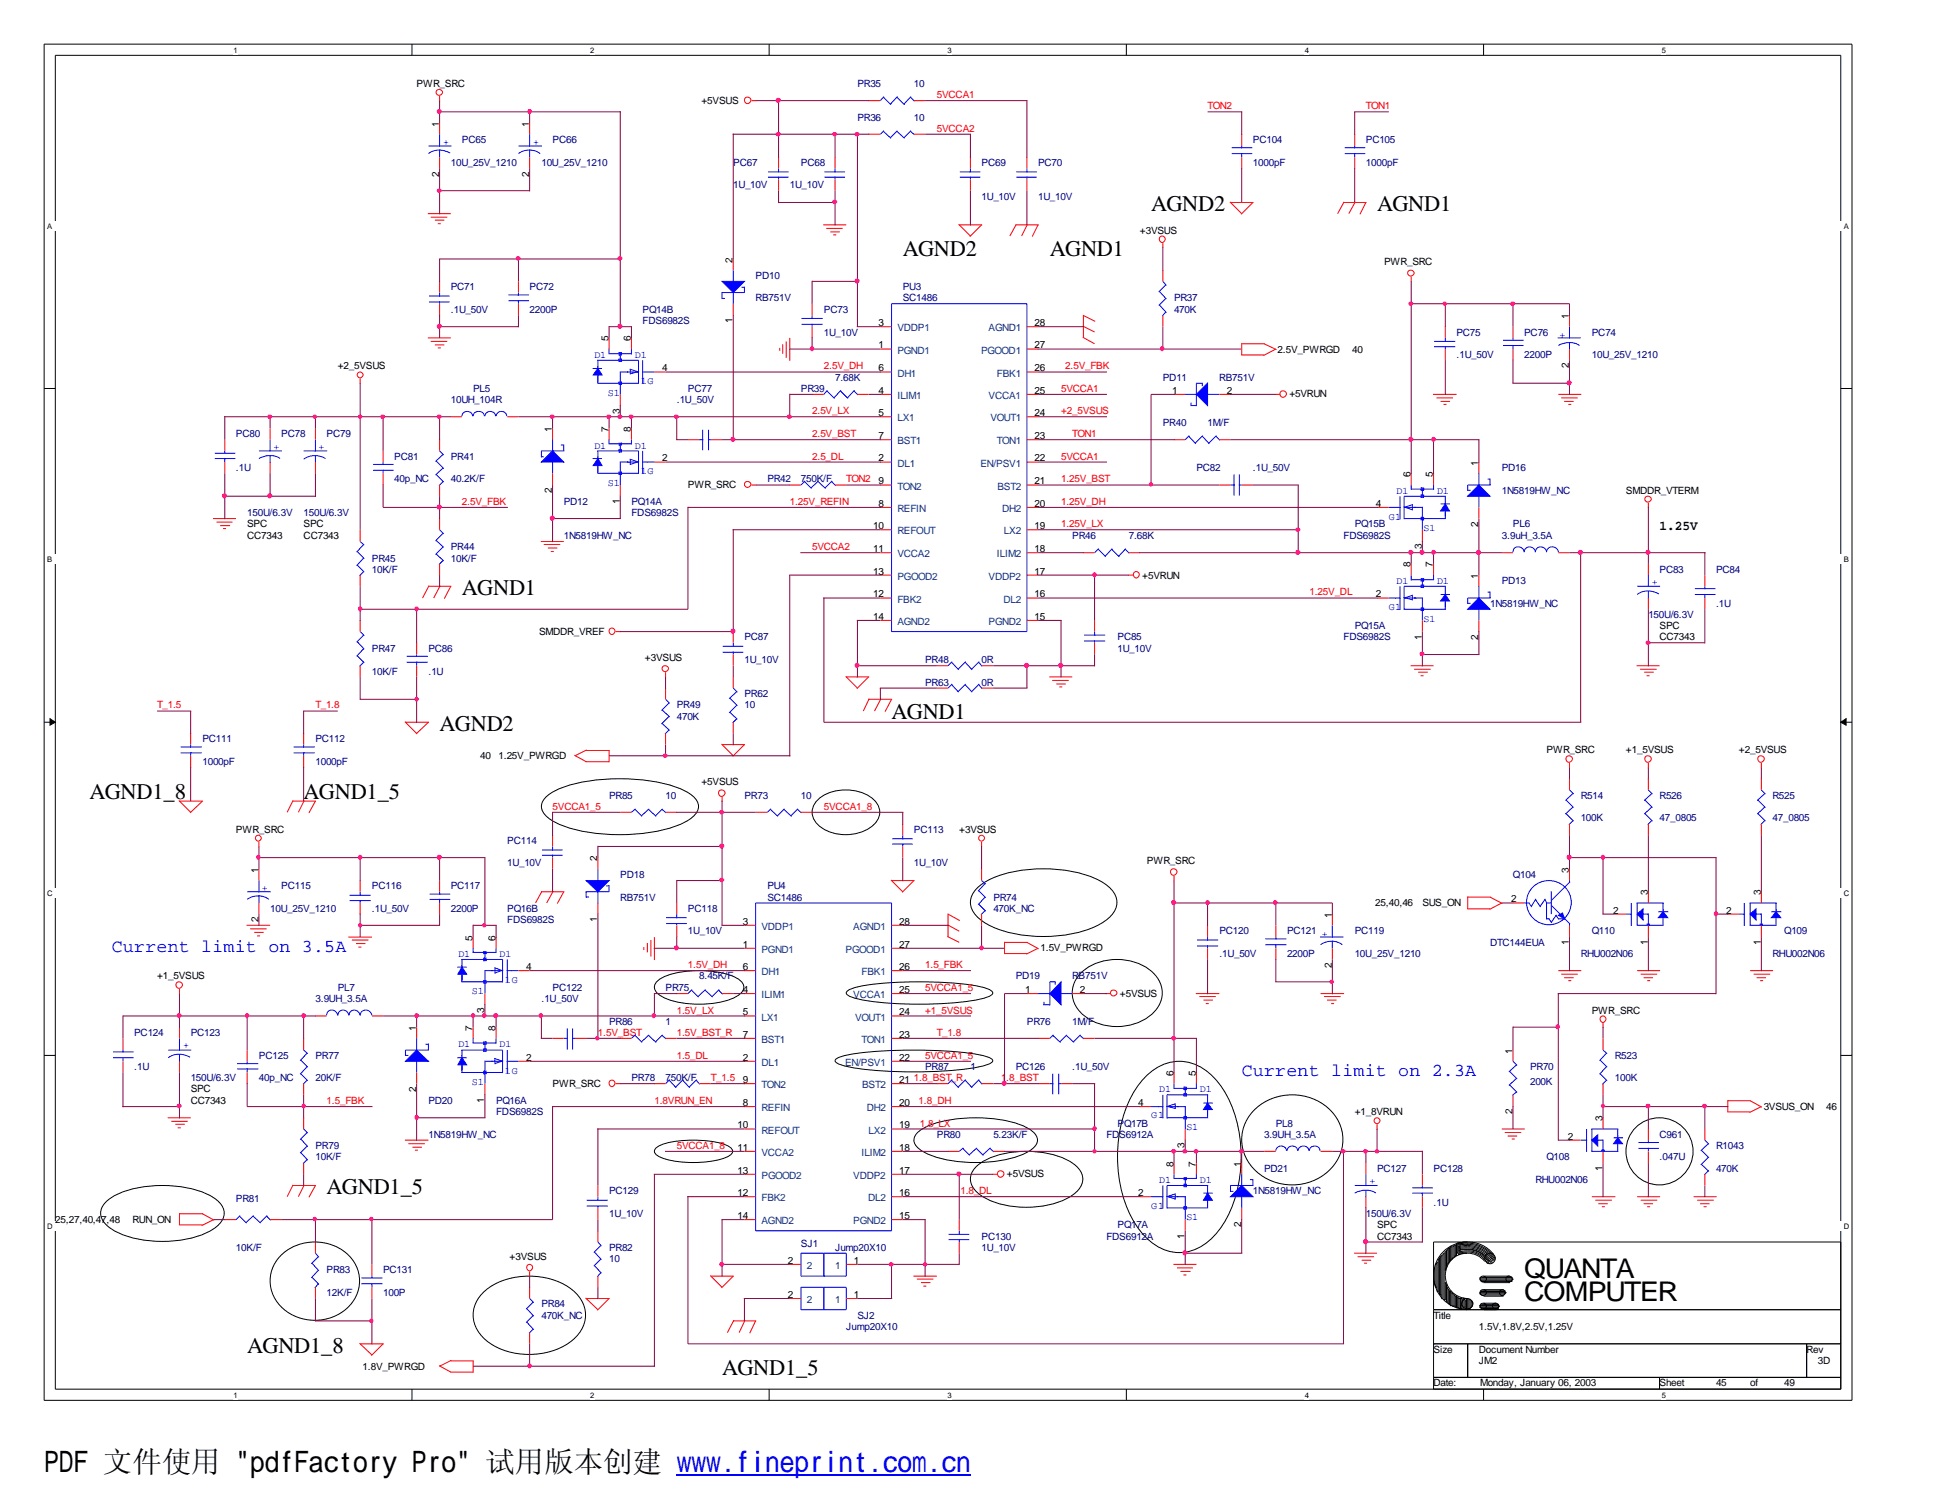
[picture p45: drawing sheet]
<svg xmlns="http://www.w3.org/2000/svg" width="279mm" height="216mm" viewBox="0 0 279 216" stroke-linecap="round" stroke-linejoin="round" font-family="sans-serif">
<defs><g id="words">
<text font-size="4.2" x="6.3" y="211.7">PDF 文件使用 &quot;pdfFactory Pro&quot; 试用版本创建 www.fineprint.com.cn</text>
<g font-size="3.9">
<text x="219.3" y="183.8">QUANTA</text>
<text x="219.3" y="187.2">COMPUTER</text>
</g>
<g font-size="3.2">
<text x="165.6" y="30.3">AGND2</text>
<text x="198.1" y="30.3">AGND1</text>
<text x="129.9" y="36.8">AGND2</text>
<text x="151" y="36.8">AGND1</text>
<text x="66.5" y="85.6">AGND1</text>
<text x="63.2" y="105.2">AGND2</text>
<text x="128.3" y="103.5">AGND1</text>
<text x="12.9" y="114.9">AGND1_8</text>
<text x="43.7" y="114.9">AGND1_5</text>
<text x="47" y="171.8">AGND1_5</text>
<text x="35.6" y="194.6">AGND1_8</text>
<text x="103.9" y="197.8">AGND1_5</text>
</g>
<g font-size="2.6" fill="#00f">
<text x="16.1" y="136.9">Current limit on 3.5A</text>
<text x="178.6" y="154.8">Current limit on 2.3A</text>
</g>
<text font-size="1.9" x="238.8" y="76.3">1.25V</text>
<g font-size="1.4">
<text x="59.9" y="12.4">PWR_SRC</text>
<text x="100.9" y="14.9">+5VSUS</text>
<text x="63.2" y="18.2" transform="rotate(-90 63.2 18.2)">1</text>
<text x="76.1" y="18.2" transform="rotate(-90 76.1 18.2)">1</text>
<text x="63.2" y="25.4" transform="rotate(-90 63.2 25.4)">2</text>
<text x="76.1" y="25.4" transform="rotate(-90 76.1 25.4)">2</text>
<text x="164" y="33.6">+3VSUS</text>
<text x="105.4" y="37.8" transform="rotate(-90 105.4 37.8)">2</text>
<text x="199.1" y="38.2">PWR_SRC</text>
<text x="105.4" y="46.5" transform="rotate(-90 105.4 46.5)">1</text>
<text x="126.4" y="46.9">3</text>
<text x="148.8" y="46.9">28</text>
<text x="225.7" y="45.9" transform="rotate(-90 225.7 45.9)">1</text>
<text x="48.6" y="53.1">+2_5VSUS</text>
<text x="87.5" y="49.1" transform="rotate(-90 87.5 49.1)">5</text>
<text x="90.8" y="49.1" transform="rotate(-90 90.8 49.1)">6</text>
<text x="95.2" y="53.4">4</text>
<text x="126.4" y="53.4">6</text>
<text x="126.4" y="50.1">1</text>
<text x="148.8" y="53.4">26</text>
<text x="148.8" y="50.1">27</text>
<text x="183.8" y="50.7">2.5V_PWRGD</text>
<text x="194.6" y="50.7">40</text>
<text x="225.7" y="53" transform="rotate(-90 225.7 53)">2</text>
<text x="89.2" y="59.5" transform="rotate(-90 89.2 59.5)">3</text>
<text x="126.4" y="59.9">5</text>
<text x="126.4" y="56.6">4</text>
<text x="148.8" y="56.6">25</text>
<text x="148.8" y="59.9">24</text>
<text x="168.7" y="56.6">1</text>
<text x="176.5" y="56.6">2</text>
<text x="185.5" y="57.2">+5VRUN</text>
<text x="79.4" y="62.1" transform="rotate(-90 79.4 62.1)">1</text>
<text x="87.5" y="62.1" transform="rotate(-90 87.5 62.1)">7</text>
<text x="90.8" y="62.1" transform="rotate(-90 90.8 62.1)">8</text>
<text x="126.4" y="63.2">7</text>
<text x="148.8" y="63.2">23</text>
<text x="79.4" y="70.9" transform="rotate(-90 79.4 70.9)">2</text>
<text x="95.2" y="66.4">2</text>
<text x="99" y="70.2">PWR_SRC</text>
<text x="126.4" y="69.7">9</text>
<text x="126.4" y="66.4">2</text>
<text x="148.8" y="66.4">22</text>
<text x="148.8" y="69.7">21</text>
<text x="202.9" y="68.7" transform="rotate(-90 202.9 68.7)">6</text>
<text x="206.2" y="68.7" transform="rotate(-90 206.2 68.7)">5</text>
<text x="212.7" y="67" transform="rotate(-90 212.7 67)">1</text>
<text x="233.9" y="71">SMDDR_VTERM</text>
<text x="35.6" y="75.9">SPC</text>
<text x="35.6" y="77.5">CC7343</text>
<text x="43.7" y="75.9">SPC</text>
<text x="43.7" y="77.5">CC7343</text>
<text x="89.2" y="72.6" transform="rotate(-90 89.2 72.6)">1</text>
<text x="125.6" y="76.1">10</text>
<text x="126.4" y="72.9">8</text>
<text x="148.8" y="72.9">20</text>
<text x="148.8" y="76.1">19</text>
<text x="198" y="72.9">4</text>
<text x="212.7" y="75.8" transform="rotate(-90 212.7 75.8)">2</text>
<text x="125.6" y="82.6">13</text>
<text x="125.6" y="79.4">11</text>
<text x="148.8" y="79.4">18</text>
<text x="148.8" y="82.6">17</text>
<text x="164.3" y="83.2">+5VRUN</text>
<text x="202.9" y="81.6" transform="rotate(-90 202.9 81.6)">8</text>
<text x="204.6" y="79" transform="rotate(-90 204.6 79)">3</text>
<text x="206.2" y="81.6" transform="rotate(-90 206.2 81.6)">7</text>
<text x="212.7" y="83.2" transform="rotate(-90 212.7 83.2)">1</text>
<text x="125.6" y="89.2">14</text>
<text x="125.6" y="85.9">12</text>
<text x="148.8" y="85.9">16</text>
<text x="148.8" y="89.2">15</text>
<text x="198" y="85.9">2</text>
<text x="77.6" y="91.4">SMDDR_VREF</text>
<text x="92.8" y="95.1">+3VSUS</text>
<text x="204.6" y="92" transform="rotate(-90 204.6 92)">1</text>
<text x="212.7" y="92" transform="rotate(-90 212.7 92)">2</text>
<text x="238.8" y="90.5">SPC</text>
<text x="238.8" y="92.1">CC7343</text>
<text x="69.1" y="109.2">40</text>
<text x="71.7" y="109.2">1.25V_PWRGD</text>
<text x="100.9" y="112.9">+5VSUS</text>
<text x="222.5" y="108.4">PWR_SRC</text>
<text x="233.9" y="108.4">+1_5VSUS</text>
<text x="250.2" y="108.4">+2_5VSUS</text>
<text x="34" y="119.8">PWR_SRC</text>
<text x="138" y="119.8">+3VSUS</text>
<text x="37.2" y="125.6" transform="rotate(-90 37.2 125.6)">1</text>
<text x="85.9" y="123.9" transform="rotate(-90 85.9 123.9)">2</text>
<text x="165" y="124.3">PWR_SRC</text>
<text x="225.7" y="125.6" transform="rotate(-90 225.7 125.6)">3</text>
<text x="191.6" y="132" transform="rotate(-90 191.6 132)">1</text>
<text x="197.9" y="130.3">25,40,46</text>
<text x="204.6" y="130.3">SUS_ON</text>
<text x="217.4" y="129.8">2</text>
<text x="232.1" y="131.4">2</text>
<text x="237.1" y="128.8" transform="rotate(-90 237.1 128.8)">3</text>
<text x="248.3" y="131.4">2</text>
<text x="253.3" y="128.8" transform="rotate(-90 253.3 128.8)">3</text>
<text x="37.2" y="132.7" transform="rotate(-90 37.2 132.7)">2</text>
<text x="68" y="135.3" transform="rotate(-90 68 135.3)">5</text>
<text x="71.3" y="135.3" transform="rotate(-90 71.3 135.3)">6</text>
<text x="85.9" y="132.7" transform="rotate(-90 85.9 132.7)">1</text>
<text x="106.8" y="133">3</text>
<text x="106.8" y="136.3">1</text>
<text x="129.4" y="136.3">27</text>
<text x="129.4" y="133">28</text>
<text x="149.7" y="136.8">1.5V_PWRGD</text>
<text x="225.7" y="135.9" transform="rotate(-90 225.7 135.9)">1</text>
<text x="237.1" y="135.9" transform="rotate(-90 237.1 135.9)">1</text>
<text x="253.3" y="135.9" transform="rotate(-90 253.3 135.9)">1</text>
<text x="22.6" y="140.9">+1_5VSUS</text>
<text x="75.7" y="139.5">4</text>
<text x="106.8" y="139.5">6</text>
<text x="106.8" y="142.8">4</text>
<text x="129.4" y="142.8">25</text>
<text x="129.4" y="139.5">26</text>
<text x="147.5" y="142.8">1</text>
<text x="155.4" y="142.8">2</text>
<text x="161.1" y="143.3">+5VSUS</text>
<text x="191.6" y="139.2" transform="rotate(-90 191.6 139.2)">2</text>
<text x="59.9" y="148.3" transform="rotate(-90 59.9 148.3)">1</text>
<text x="68" y="148.3" transform="rotate(-90 68 148.3)">7</text>
<text x="69.7" y="145.7" transform="rotate(-90 69.7 145.7)">3</text>
<text x="71.3" y="148.3" transform="rotate(-90 71.3 148.3)">8</text>
<text x="106.8" y="146">5</text>
<text x="106.8" y="149.3">7</text>
<text x="129.4" y="146">24</text>
<text x="129.4" y="149.3">23</text>
<text x="229" y="145.8">PWR_SRC</text>
<text x="75.7" y="152.6">2</text>
<text x="106.8" y="155.8">9</text>
<text x="106.8" y="152.6">2</text>
<text x="129.4" y="152.6">22</text>
<text x="129.4" y="155.8">21</text>
<text x="168.8" y="154.8" transform="rotate(-90 168.8 154.8)">6</text>
<text x="172" y="154.8" transform="rotate(-90 172 154.8)">5</text>
<text x="217.6" y="151.6" transform="rotate(-90 217.6 151.6)">1</text>
<text x="27.4" y="157.1">SPC</text>
<text x="27.4" y="158.8">CC7343</text>
<text x="59.9" y="157.1" transform="rotate(-90 59.9 157.1)">2</text>
<text x="69.7" y="158.7" transform="rotate(-90 69.7 158.7)">1</text>
<text x="79.5" y="156.4">PWR_SRC</text>
<text x="106.8" y="159.1">8</text>
<text x="129.4" y="159.1">20</text>
<text x="163.7" y="159.1">4</text>
<text x="194.9" y="160.4">+1_8VRUN</text>
<text x="217.6" y="160.3" transform="rotate(-90 217.6 160.3)">2</text>
<text x="230.5" y="161.3" transform="rotate(-90 230.5 161.3)">3</text>
<text x="253.7" y="159.6">3VSUS_ON</text>
<text x="262.7" y="159.6">46</text>
<text x="106.1" y="162.3">10</text>
<text x="106.1" y="165.5">11</text>
<text x="129.4" y="165.5">18</text>
<text x="129.4" y="162.3">19</text>
<text x="168.8" y="167.8" transform="rotate(-90 168.8 167.8)">8</text>
<text x="170.4" y="165.2" transform="rotate(-90 170.4 165.2)">3</text>
<text x="172" y="167.8" transform="rotate(-90 172 167.8)">7</text>
<text x="178.6" y="167.8" transform="rotate(-90 178.6 167.8)">1</text>
<text x="225.6" y="163.9">2</text>
<text x="106.1" y="168.8">13</text>
<text x="106.1" y="172">12</text>
<text x="129.4" y="172">16</text>
<text x="129.4" y="168.8">17</text>
<text x="144.9" y="169.3">+5VSUS</text>
<text x="163.7" y="172">2</text>
<text x="230.5" y="168.4" transform="rotate(-90 230.5 168.4)">1</text>
<text x="8" y="175.9">25,27,40,47,48</text>
<text x="19" y="175.9">RUN_ON</text>
<text x="106.1" y="175.3">14</text>
<text x="129.4" y="175.3">15</text>
<text x="170.4" y="178.2" transform="rotate(-90 170.4 178.2)">1</text>
<text x="178.6" y="176.5" transform="rotate(-90 178.6 176.5)">2</text>
<text x="198.1" y="176.7">SPC</text>
<text x="198.1" y="178.3">CC7343</text>
<text x="73.3" y="181.2">+3VSUS</text>
<text x="113.4" y="181.8">2</text>
<text x="122.9" y="181.8">1</text>
<text x="113.4" y="186.7">2</text>
<text x="122.9" y="186.7">1</text>
<text x="206.2" y="189.7">Title</text>
<text x="212.8" y="191.3">1.5V,1.8V,2.5V,1.25V</text>
<text x="52.2" y="197">1.8V_PWRGD</text>
<text x="206.2" y="194.6">Size</text>
<text x="212.8" y="196.2">JM2</text>
<text x="212.8" y="194.6">Document Number</text>
<text x="259.9" y="194.6">Rev</text>
<text x="261.5" y="196.2">3D</text>
<text x="206.2" y="199.4">Date:</text>
<text x="212.9" y="199.4">Monday, January 06, 2003</text>
<text x="238.8" y="199.4">Sheet</text>
<text x="246.9" y="199.4">45</text>
<text x="251.8" y="199.4">of</text>
<text x="256.7" y="199.4">49</text>
</g>
<g font-size="1.4" fill="#000080">
<text x="123.4" y="17.4">PR36</text>
<text x="123.4" y="12.4">PR35</text>
<text x="131.5" y="17.4">10</text>
<text x="131.5" y="12.4">10</text>
<text x="64.9" y="23.9">10U_25V_1210</text>
<text x="66.5" y="20.6">PC65</text>
<text x="77.9" y="23.9">10U_25V_1210</text>
<text x="79.5" y="20.6">PC66</text>
<text x="105.5" y="23.9">PC67</text>
<text x="115.2" y="23.9">PC68</text>
<text x="141.2" y="23.9">PC69</text>
<text x="149.4" y="23.9">PC70</text>
<text x="180.3" y="20.6">PC104</text>
<text x="180.3" y="23.9">1000pF</text>
<text x="196.5" y="20.6">PC105</text>
<text x="196.5" y="23.9">1000pF</text>
<text x="105.5" y="27.1">1U_10V</text>
<text x="113.6" y="27.1">1U_10V</text>
<text x="141.2" y="28.7">1U_10V</text>
<text x="149.4" y="28.7">1U_10V</text>
<text x="64.9" y="41.7">PC71</text>
<text x="76.2" y="41.7">PC72</text>
<text x="108.7" y="40.1">PD10</text>
<text x="129.9" y="41.7">PU3</text>
<text x="64.9" y="45">.1U_50V</text>
<text x="76.2" y="45">2200P</text>
<text x="92.5" y="45">PQ14B</text>
<text x="92.5" y="46.7">FDS6982S</text>
<text x="108.7" y="43.3">RB751V</text>
<text x="118.5" y="45">PC73</text>
<text x="129.9" y="43.3">SC1486</text>
<text x="168.9" y="43.3">PR37</text>
<text x="168.9" y="45">470K</text>
<text x="118.5" y="48.3">1U_10V</text>
<text x="209.5" y="48.3">PC75</text>
<text x="209.5" y="51.5">.1U_50V</text>
<text x="219.3" y="48.3">PC76</text>
<text x="219.3" y="51.5">2200P</text>
<text x="229" y="48.3">PC74</text>
<text x="229" y="51.5">10U_25V_1210</text>
<text x="64.9" y="58">10UH_104R</text>
<text x="68.1" y="56.4">PL5</text>
<text x="97.4" y="58">.1U_50V</text>
<text x="99" y="56.4">PC77</text>
<text x="115.2" y="56.4">PR39</text>
<text x="120.1" y="54.8">7.68K</text>
<text x="167.3" y="54.8">PD11</text>
<text x="175.4" y="54.8">RB751V</text>
<text x="34" y="62.9">PC80</text>
<text x="40.5" y="62.9">PC78</text>
<text x="47" y="62.9">PC79</text>
<text x="167.3" y="61.2">PR40</text>
<text x="173.7" y="61.2">1M/F</text>
<text x="34" y="67.7">.1U</text>
<text x="56.7" y="66.1">PC81</text>
<text x="56.7" y="69.3">40p_NC</text>
<text x="64.9" y="66.1">PR41</text>
<text x="64.9" y="69.3">40.2K/F</text>
<text x="110.4" y="69.3">PR42</text>
<text x="115.2" y="69.3">750K/F</text>
<text x="172.1" y="67.7">PC82</text>
<text x="180.2" y="67.7">.1U_50V</text>
<text x="216.1" y="67.7">PD16</text>
<text x="216.1" y="71">1N5819HW_NC</text>
<text x="35.6" y="74.3">150U/6.3V</text>
<text x="43.7" y="74.3">150U/6.3V</text>
<text x="81.1" y="72.6">PD12</text>
<text x="81.1" y="77.5">1N5819HW_NC</text>
<text x="90.8" y="72.6">PQ14A</text>
<text x="90.8" y="74.3">FDS6982S</text>
<text x="154.3" y="77.5">PR46</text>
<text x="162.4" y="77.5">7.68K</text>
<text x="193.3" y="77.5">FDS6982S</text>
<text x="194.9" y="75.9">PQ15B</text>
<text x="216.1" y="77.5">3.9uH_3.5A</text>
<text x="217.7" y="75.9">PL6</text>
<text x="53.5" y="80.8">PR45</text>
<text x="53.5" y="82.4">10K/F</text>
<text x="64.9" y="79.2">PR44</text>
<text x="64.9" y="80.8">10K/F</text>
<text x="216.1" y="84">PD13</text>
<text x="238.8" y="82.4">PC83</text>
<text x="246.9" y="82.4">PC84</text>
<text x="214.4" y="87.3">1N5819HW_NC</text>
<text x="237.2" y="88.9">150U/6.3V</text>
<text x="246.9" y="87.3">.1U</text>
<text x="53.5" y="93.7">PR47</text>
<text x="61.6" y="93.7">PC86</text>
<text x="107.1" y="92.1">PC87</text>
<text x="107.1" y="95.4">1U_10V</text>
<text x="133.1" y="95.4">PR48</text>
<text x="141.2" y="95.4">0R</text>
<text x="160.8" y="92.1">PC85</text>
<text x="160.8" y="93.7">1U_10V</text>
<text x="193.3" y="92.1">FDS6982S</text>
<text x="194.9" y="90.5">PQ15A</text>
<text x="53.5" y="97">10K/F</text>
<text x="61.6" y="97">.1U</text>
<text x="97.4" y="101.9">PR49</text>
<text x="107.1" y="100.2">PR62</text>
<text x="107.1" y="101.9">10</text>
<text x="133.1" y="98.6">PR63</text>
<text x="141.2" y="98.6">0R</text>
<text x="29.1" y="106.8">PC111</text>
<text x="45.4" y="106.8">PC112</text>
<text x="97.4" y="103.5">470K</text>
<text x="29.1" y="110">1000pF</text>
<text x="45.4" y="110">1000pF</text>
<text x="87.6" y="114.9">PR85</text>
<text x="95.8" y="114.9">10</text>
<text x="107.1" y="114.9">PR73</text>
<text x="115.2" y="114.9">10</text>
<text x="131.5" y="119.8">PC113</text>
<text x="227.4" y="114.9">R514</text>
<text x="227.4" y="118.1">100K</text>
<text x="238.8" y="114.9">R526</text>
<text x="238.8" y="118.1">47_0805</text>
<text x="255" y="114.9">R525</text>
<text x="255" y="118.1">47_0805</text>
<text x="73" y="121.4">PC114</text>
<text x="73" y="124.6">1U_10V</text>
<text x="131.5" y="124.6">1U_10V</text>
<text x="38.9" y="131.1">10U_25V_1210</text>
<text x="40.5" y="127.9">PC115</text>
<text x="53.5" y="127.9">PC116</text>
<text x="53.5" y="131.1">.1U_50V</text>
<text x="64.9" y="127.9">PC117</text>
<text x="64.9" y="131.1">2200P</text>
<text x="73" y="131.1">PQ16B</text>
<text x="89.2" y="126.2">PD18</text>
<text x="89.2" y="129.5">RB751V</text>
<text x="99" y="131.1">PC118</text>
<text x="110.4" y="127.9">PU4</text>
<text x="110.4" y="129.5">SC1486</text>
<text x="142.9" y="129.5">PR74</text>
<text x="142.9" y="131.1">470K_NC</text>
<text x="217.7" y="126.2">Q104</text>
<text x="73" y="132.8">FDS6982S</text>
<text x="99" y="134.4">1U_10V</text>
<text x="175.4" y="134.4">PC120</text>
<text x="175.4" y="137.7">.1U_50V</text>
<text x="185.2" y="134.4">PC121 +</text>
<text x="185.2" y="137.7">2200P</text>
<text x="194.9" y="134.4">PC119</text>
<text x="194.9" y="137.7">10U_25V_1210</text>
<text x="214.4" y="136.1">DTC144EUA</text>
<text x="227.4" y="137.7">RHU002N06</text>
<text x="229" y="134.4">Q110</text>
<text x="255" y="137.7">RHU002N06</text>
<text x="256.7" y="134.4">Q109</text>
<text x="48.6" y="142.5">PL7</text>
<text x="79.5" y="142.5">PC122</text>
<text x="95.8" y="142.5">PR75</text>
<text x="100.6" y="140.9">8.45K/F</text>
<text x="146.1" y="140.9">PD19</text>
<text x="154.3" y="140.9">RB751V</text>
<text x="19.3" y="149">PC124</text>
<text x="27.4" y="149">PC123</text>
<text x="45.4" y="144.2">3.9UH_3.5A</text>
<text x="77.9" y="144.2">.1U_50V</text>
<text x="87.6" y="147.4">PR86</text>
<text x="95.8" y="147.4">1</text>
<text x="147.7" y="147.4">PR76</text>
<text x="154.3" y="147.4">1M/F</text>
<text x="19.3" y="153.9">.1U</text>
<text x="27.4" y="155.5">150U/6.3V</text>
<text x="37.3" y="152.3">PC125</text>
<text x="37.3" y="155.5">40p_NC</text>
<text x="45.4" y="152.3">PR77</text>
<text x="45.4" y="155.5">20K/F</text>
<text x="90.8" y="155.5">PR78</text>
<text x="95.8" y="155.5">750K/F</text>
<text x="133.1" y="153.9">PR87</text>
<text x="139.6" y="153.9">1</text>
<text x="146.1" y="153.9">PC126</text>
<text x="154.3" y="153.9">.1U_50V</text>
<text x="220.1" y="153.9">PR70</text>
<text x="232.3" y="152.3">R523</text>
<text x="232.3" y="155.5">100K</text>
<text x="61.6" y="158.8">PD20</text>
<text x="71.4" y="158.8">PQ16A</text>
<text x="71.4" y="160.4">FDS6982S</text>
<text x="220.1" y="156">200K</text>
<text x="45.4" y="165.3">PR79</text>
<text x="45.4" y="166.9">10K/F</text>
<text x="61.6" y="163.7">1N5819HW_NC</text>
<text x="134.8" y="163.7">PR80</text>
<text x="142.9" y="163.7">5.23K/F</text>
<text x="159.2" y="163.7">FDS6912A</text>
<text x="160.8" y="162.1">PQ17B</text>
<text x="181.9" y="163.7">3.9UH_3.5A</text>
<text x="183.6" y="162.1">PL8</text>
<text x="222.5" y="166.9">Q108</text>
<text x="238.8" y="163.7">C961</text>
<text x="238.8" y="166.9">.047U</text>
<text x="246.9" y="165.3">R1043</text>
<text x="34" y="172.9">PR81</text>
<text x="87.6" y="171.8">PC129</text>
<text x="180.3" y="171.8">1N5819HW_NC</text>
<text x="181.9" y="168.6">PD21</text>
<text x="198.1" y="168.6">PC127</text>
<text x="206.2" y="168.6">PC128</text>
<text x="206.2" y="173.4">.1U</text>
<text x="220.9" y="170.2">RHU002N06</text>
<text x="246.9" y="168.6">470K</text>
<text x="34" y="179.9">10K/F</text>
<text x="87.6" y="179.9">PR82</text>
<text x="87.6" y="175">1U_10V</text>
<text x="115.2" y="179.4">SJ1</text>
<text x="120.1" y="179.9">Jump20X10</text>
<text x="141.2" y="178.3">PC130</text>
<text x="141.2" y="179.9">1U_10V</text>
<text x="159.2" y="178.3">FDS6912A</text>
<text x="160.8" y="176.7">PQ17A</text>
<text x="196.5" y="175">150U/6.3V</text>
<text x="47" y="183.1">PR83</text>
<text x="55.1" y="183.1">PC131</text>
<text x="87.6" y="181.5">10</text>
<text x="47" y="186.4">12K/F</text>
<text x="55.1" y="186.4">100P</text>
<text x="77.9" y="188">PR84</text>
<text x="77.9" y="189.7">470K_NC</text>
<text x="121.8" y="191.3">Jump20X10</text>
<text x="123.4" y="189.7">SJ2</text>
</g>
<g font-size="1.4" fill="#f00">
<text x="134.8" y="14.1">5VCCA1</text>
<text x="173.7" y="15.7">TON2</text>
<text x="196.5" y="15.7">TON1</text>
<text x="134.8" y="19">5VCCA2</text>
<text x="118.5" y="53.1">2.5V_DH</text>
<text x="153.2" y="53.1">2.5V_FBK</text>
<text x="116.8" y="59.6">2.5V_LX</text>
<text x="152.7" y="56.4">5VCCA1</text>
<text x="152.7" y="59.6">+2_5VSUS</text>
<text x="116.8" y="62.9">2.5V_BST</text>
<text x="154.3" y="62.9">TON1</text>
<text x="116.8" y="66.1">2.5_DL</text>
<text x="121.8" y="69.3">TON2</text>
<text x="152.7" y="66.1">5VCCA1</text>
<text x="152.7" y="69.3">1.25V_BST</text>
<text x="66.5" y="72.6">2.5V_FBK</text>
<text x="113.6" y="72.6">1.25V_REFIN</text>
<text x="152.7" y="75.9">1.25V_LX</text>
<text x="152.7" y="72.6">1.25V_DH</text>
<text x="116.8" y="79.2">5VCCA2</text>
<text x="188.4" y="85.6">1.25V_DL</text>
<text x="22.6" y="101.9">T_1.5</text>
<text x="45.4" y="101.9">T_1.8</text>
<text x="79.5" y="116.5">5VCCA1_5</text>
<text x="118.5" y="116.5">5VCCA1_8</text>
<text x="99" y="139.3">1.5V_DH</text>
<text x="133.1" y="139.3">1.5_FBK</text>
<text x="133.1" y="142.5">5VCCA1_5</text>
<text x="86" y="149">1.5V_BST</text>
<text x="97.4" y="145.8">1.5V_LX</text>
<text x="97.4" y="149">1.5V_BST_R</text>
<text x="133.1" y="145.8">+1_5VSUS</text>
<text x="134.8" y="149">T_1.8</text>
<text x="97.4" y="152.3">1.5_DL</text>
<text x="102.3" y="155.5">T_1.5</text>
<text x="131.5" y="155.5">1.8_BST_R</text>
<text x="133.1" y="152.3">5VCCA1_5</text>
<text x="144" y="155.5">1</text>
<text x="144.8" y="155.5">.8_BST</text>
<text x="47" y="158.8">1.5_FBK</text>
<text x="94.1" y="158.8">1.8VRUN_EN</text>
<text x="132.2" y="158.8">1.8_DH</text>
<text x="97.4" y="165.3">5VCCA1_8</text>
<text x="132.3" y="162.1">1.8_LX</text>
<text x="138.2" y="171.8">1.8_DL</text>
</g>
<g font-size="1.4" fill="#00f">
<text x="63.8" y="20.9">+</text>
<text x="76.7" y="20.9">+</text>
<text x="85.5" y="51.5">D1</text>
<text x="91.4" y="51.5">D1</text>
<text x="224.4" y="48.6">+</text>
<text x="87.5" y="56.9">S1</text>
<text x="92.2" y="55.2">1G</text>
<text x="39.4" y="64.7">+</text>
<text x="45.8" y="64.7">+</text>
<text x="85.5" y="64.5">D1</text>
<text x="91.4" y="64.5">D1</text>
<text x="87.5" y="69.8">S1</text>
<text x="92.2" y="68.2">1G</text>
<text x="200.9" y="71">D1</text>
<text x="206.8" y="71">D1</text>
<text x="199.8" y="74.8">G1</text>
<text x="204.8" y="76.4">S1</text>
<text x="200.9" y="84">D1</text>
<text x="206.8" y="84">D1</text>
<text x="199.8" y="87.7">G1</text>
<text x="204.8" y="89.4">S1</text>
<text x="237.7" y="84.2">+</text>
<text x="37.7" y="128.2">+</text>
<text x="66" y="137.7">D1</text>
<text x="71.9" y="137.7">D1</text>
<text x="67.9" y="143">S1</text>
<text x="72.6" y="141.4">1G</text>
<text x="26.3" y="150.8">+</text>
<text x="66" y="150.6">D1</text>
<text x="71.9" y="150.6">D1</text>
<text x="72.6" y="154.4">1G</text>
<text x="67.9" y="156">S1</text>
<text x="165.6" y="160.9">G1</text>
<text x="166.8" y="157.1">D1</text>
<text x="172.6" y="157.1">D1</text>
<text x="170.7" y="162.6">S1</text>
<text x="165.6" y="173.9">G1</text>
<text x="166.8" y="170.2">D1</text>
<text x="172.6" y="170.2">D1</text>
<text x="197" y="170.3">+</text>
<text x="170.7" y="175.5">S1</text>
</g>
<g font-size="1.4" fill="#004080">
<text x="129.1" y="47.7">VDDP1</text>
<text x="142.2" y="47.7">AGND1</text>
<text x="129.1" y="50.9">PGND1</text>
<text x="141.1" y="50.9">PGOOD1</text>
<text x="129.1" y="54.2">DH1</text>
<text x="129.1" y="57.4">ILIM1</text>
<text x="142.2" y="57.4">VCCA1</text>
<text x="143.4" y="54.2">FBK1</text>
<text x="129.1" y="60.6">LX1</text>
<text x="129.1" y="63.9">BST1</text>
<text x="142.5" y="60.6">VOUT1</text>
<text x="143.4" y="63.9">TON1</text>
<text x="129.1" y="67.1">DL1</text>
<text x="129.1" y="70.4">TON2</text>
<text x="141.1" y="67.1">EN/PSV1</text>
<text x="143.5" y="70.4">BST2</text>
<text x="129.1" y="73.7">REFIN</text>
<text x="129.1" y="76.9">REFOUT</text>
<text x="144.2" y="73.7">DH2</text>
<text x="144.4" y="76.9">LX2</text>
<text x="129.1" y="80.2">VCCA2</text>
<text x="129.1" y="83.4">PGOOD2</text>
<text x="142.2" y="83.4">VDDP2</text>
<text x="143.4" y="80.2">ILIM2</text>
<text x="129.1" y="86.7">FBK2</text>
<text x="129.1" y="89.9">AGND2</text>
<text x="142.2" y="89.9">PGND2</text>
<text x="144.4" y="86.7">DL2</text>
<text x="109.6" y="137.1">PGND1</text>
<text x="109.6" y="133.8">VDDP1</text>
<text x="121.7" y="137.1">PGOOD1</text>
<text x="122.8" y="133.8">AGND1</text>
<text x="109.6" y="140.3">DH1</text>
<text x="109.6" y="143.6">ILIM1</text>
<text x="122.8" y="143.6">VCCA1</text>
<text x="124" y="140.3">FBK1</text>
<text x="109.6" y="146.8">LX1</text>
<text x="123" y="146.8">VOUT1</text>
<text x="109.6" y="153.3">DL1</text>
<text x="109.6" y="150">BST1</text>
<text x="121.6" y="153.3">EN/PSV1</text>
<text x="124" y="150">TON1</text>
<text x="109.6" y="159.9">REFIN</text>
<text x="109.6" y="156.5">TON2</text>
<text x="124" y="156.5">BST2</text>
<text x="124.7" y="159.9">DH2</text>
<text x="109.6" y="166.3">VCCA2</text>
<text x="109.6" y="163.1">REFOUT</text>
<text x="124" y="166.3">ILIM2</text>
<text x="125" y="163.1">LX2</text>
<text x="109.6" y="172.8">FBK2</text>
<text x="109.6" y="169.6">PGOOD2</text>
<text x="122.8" y="169.6">VDDP2</text>
<text x="124.9" y="172.8">DL2</text>
<text x="109.6" y="176.1">AGND2</text>
<text x="122.8" y="176.1">PGND2</text>
<text x="116.1" y="182.5">2</text>
<text x="120.1" y="182.5">1</text>
<text x="116.1" y="187.5">2</text>
<text x="120.1" y="187.5">1</text>
</g>
<g font-size="1.1">
<text x="33.6" y="7.6">1</text>
<text x="84.9" y="7.6">2</text>
<text x="136.3" y="7.6">3</text>
<text x="187.7" y="7.6">4</text>
<text x="239.1" y="7.6">5</text>
<text x="6.8" y="32.9">A</text>
<text x="265.3" y="32.9">A</text>
<text x="6.8" y="80.9">B</text>
<text x="265.3" y="80.9">B</text>
<text x="6.8" y="128.9">C</text>
<text x="265.3" y="128.9">C</text>
<text x="6.8" y="176.8">D</text>
<text x="265.3" y="176.8">D</text>
<text x="33.6" y="201.1">1</text>
<text x="84.9" y="201.1">2</text>
<text x="136.3" y="201.1">3</text>
<text x="187.7" y="201.1">4</text>
<text x="239.1" y="201.1">5</text>
</g>
</g></defs>
<path d="M6.3 6.3h260.1v195.1h-260.1zM8 8h256.8v191.8h-256.8z" fill="none" stroke="#000" stroke-width=".14"/>
<g fill="#fff">
<path d="M33.6 6.5h.6v1.4h-.6z"/>
<path d="M33.6 200h.6v1.3h-.6z"/>
</g>
<path d="M59.3 6.3v1.7M59.3 199.8v1.6" fill="none" stroke="#000" stroke-width=".14"/>
<g fill="#fff">
<path d="M84.9 6.5h.6v1.4h-.6z"/>
<path d="M84.9 200h.6v1.3h-.6z"/>
</g>
<path d="M110.7 6.3v1.7M110.7 199.8v1.6" fill="none" stroke="#000" stroke-width=".14"/>
<g fill="#fff">
<path d="M136.3 6.5h.6v1.4h-.6z"/>
<path d="M136.3 200h.6v1.3h-.6z"/>
</g>
<path d="M162.1 6.3v1.7M162.1 199.8v1.6" fill="none" stroke="#000" stroke-width=".14"/>
<g fill="#fff">
<path d="M187.7 6.5h.6v1.4h-.6z"/>
<path d="M187.7 200h.6v1.3h-.6z"/>
</g>
<path d="M213.4 6.3v1.7M213.4 199.8v1.6" fill="none" stroke="#000" stroke-width=".14"/>
<g fill="#fff">
<path d="M239.1 6.5h.6v1.4h-.6z"/>
<path d="M239.1 200h.6v1.3h-.6z"/>
<path d="M6.8 31.8h259.2v1.4h-259.2z"/>
<path d="M6.8 79.8h259.2v1.3h-259.2z"/>
</g>
<path d="M6.3 55.9h1.7M264.8 55.9h1.6" fill="none" stroke="#000" stroke-width=".14"/>
<path d="M6.8 127.8h259.2v1.3h-259.2z" fill="#fff"/>
<path d="M6.3 103.9h1.7M264.8 103.9h1.6" fill="none" stroke="#000" stroke-width=".14"/>
<g fill="#000" stroke="#000" stroke-width=".14">
<path d="M7.2 103.4l.8 .5-.8 .4z" fill-rule="evenodd"/>
<path d="M264.8 103.9l.8-.5v.9z" fill-rule="evenodd"/>
</g>
<path d="M6.8 175.7h259.2v1.3h-259.2z" fill="#fff"/>
<g fill="none" stroke="#000" stroke-width=".14">
<path d="M78.8 114.4a12.8 12.8 0 0 1 6-2.1 26.7 26.7 0 0 1 13.3 1.3 4.1 4.1 0 0 1 2.3 1.9 1.84 1.84 0 0 1-.8 2.1 13 13 0 0 1-6 2.1 25.7 25.7 0 0 1-13.4-1.2 4.1 4.1 0 0 1-2.2-2 1.83 1.83 0 0 1 .8-2.1zM117.7 115a6.4 6.4 0 0 1 8.2 .2 2.28 2.28 0 0 1-.2 3.4 6.3 6.3 0 0 1-8 0 2.36 2.36 0 0 1 0-3.6zM140.4 127.9a10.3 10.3 0 0 1 5.6-2.6 21.1 21.1 0 0 1 11.6 1.1 5.3 5.3 0 0 1 3 2.7 2.86 2.86 0 0 1-1.3 3.2 15.5 15.5 0 0 1-9.2 2.4 15.3 15.3 0 0 1-9.1-2.4 2.8 2.8 0 0 1-.6-4.4zM155.5 140a7.9 7.9 0 0 1 10.4 0 3.9 3.9 0 0 1-.6 6.2 7.9 7.9 0 0 1-9.8-.5 3.9 3.9 0 0 1 0-5.7zM6.3 151.8h1.7M94.6 141.1a8.3 8.3 0 0 1 4.8-1.4 13 13 0 0 1 6.7 1.1 1.3 1.3 0 0 1 .9 1.2 1.3 1.3 0 0 1-.9 1.2 13.1 13.1 0 0 1-8.8 .9 4.9 4.9 0 0 1-3-1.7l-.2-.4 .2-.5zM120.3 152.3a12.2 12.2 0 0 1 5-1 68.7 68.7 0 0 1 15.7 .4l1.4 .4 .3 .2 .1 .3-.1 .2a12.4 12.4 0 0 1-5 1.1 63 63 0 0 1-15.8-.5l-1.3-.4-.3-.2-.2-.2zM121.9 142.6a10 10 0 0 1 4.6-1.1 57.8 57.8 0 0 1 14.6 .4l1.3 .5 .3 .2 .1 .2a2.1 2.1 0 0 1-1.7 .9 52.5 52.5 0 0 1-17.7 0 2.06 2.06 0 0 1-1.6-.9zM164.9 154.8a6.4 6.4 0 0 1 9.5 0 15.7 15.7 0 0 1 4.1 10 18.3 18.3 0 0 1-3.3 12.3 7 7 0 0 1-6.6 3 8.2 8.2 0 0 1-5.2-4 19.5 19.5 0 0 1 0-19.4zM180.4 159.7a7.8 7.8 0 0 1 12.1 1.5 6.1 6.1 0 0 1-2.6 8.2 7.7 7.7 0 0 1-10.6-2.8 5.9 5.9 0 0 1 1.1-6.9zM264.8 151.8h1.6M15.3 172.8a10.2 10.2 0 0 1 5.5-2.1 16.8 16.8 0 0 1 9.3 1.2 3.5 3.5 0 0 1 2.2 2.6 2.83 2.83 0 0 1-1.5 2.2 14.9 14.9 0 0 1-10 1.7 10.1 10.1 0 0 1-5.5-2.2 2.14 2.14 0 0 1 0-3.4z"/>
<path d="M94.3 165.3a3.9 3.9 0 0 1 2.3-1 16.7 16.7 0 0 1 7.8 .4l.9 .6 .1 .3a1.95 1.95 0 0 1-1.7 1.1 15.9 15.9 0 0 1-8.6-.2l-.8-.6-.2-.3zM131.9 163a9.8 9.8 0 0 1 5.7-2.1 19.7 19.7 0 0 1 10 1.2 2.49 2.49 0 0 1 1.7 1.9 2.5 2.5 0 0 1-1.7 1.9 19.7 19.7 0 0 1-14.4 0 2.5 2.5 0 0 1-1.7-1.9l.1-.5zM140.5 167.8a9.8 9.8 0 0 1 5.8-2.1 13.4 13.4 0 0 1 7.9 1.5 2.75 2.75 0 0 1 1.5 3 4.8 4.8 0 0 1-3.2 2.7 14.4 14.4 0 0 1-10.5-.5 3.8 3.8 0 0 1-2.4-2.8l.1-.7 .3-.6zM206.2 178.6h58.6v21.2h-58.6zM207.9 179.9v2.9M208.1 179.8v2.4M208.2 179.7v2.2M208.3 179.7l-.2 .2M208.4 179.6v2.1M208.5 179.5v2M208.6 179.4l-.2 .3M208.7 179.2v2.1"/>
<path d="M208.7 179.3h.3M208.9 179.3v1.9M209 179.2v1.7M209.2 179.2v1.6M209.3 179.1l-.3 .2M209.4 179.1v1.5M209.5 179v1.7M209.6 178.9l-.2 .3M209.7 178.9v1.4M209.8 179.9a4 4 0 0 1 4.5 1.6M209.8 179.7a4.3 4.3 0 0 1 4.9 1.9M209.8 179.5a4.5 4.5 0 0 1 5 1.9"/>
<path d="M209.8 179.3a4.6 4.6 0 0 1 5.2 2.1M209.8 179l1.3-.2a4.7 4.7 0 0 1 4 2.2M209.9 179.8a4 4 0 0 1 4.6 1.9M209.9 178.8v1.7M210 179.1l1.1-.1a4.5 4.5 0 0 1 4 2.2M210 178.7l-.3 .3M210.1 178.9v1.4M211.1 178.6a4.7 4.7 0 0 1 3.8 1.8M211.1 178.6a4.9 4.9 0 0 0-4.9 4.9 4.9 4.9 0 0 0 4.9 4.9M211.1 178.6l-1.5 .2M40.7 180.3a7 7 0 0 1 10.3 1.3 5.4 5.4 0 0 1-2.7 7.7 6.8 6.8 0 0 1-9.1-3.3 5.1 5.1 0 0 1 1.5-5.7zM69.4 186.1a9.9 9.9 0 0 1 9.1-2.3 7.5 7.5 0 0 1 5.4 3.7 4.4 4.4 0 0 1-1.7 5.4 10.5 10.5 0 0 1-12.2 0 4.4 4.4 0 0 1-.6-6.8z"/>
<path d="M206.2 188.4h58.6M206.2 193.3h58.6M206.2 198.1h58.6M206.4 182.4v2.3M206.4 184.7l.3 .6M206.6 181.8v3.4M206.8 181.6v4.2M206.8 185.7l.2 .1M206.8 181.5l-.2 .4M206.9 181.2v4.6M207.1 180.9v5.3M207.1 186.1l.2 .3"/>
<path d="M207.2 180.8l-.3 .5M207.3 180.7v5.6M207.4 180.6v6.3M207.5 180.5l-.2 .3M207.6 180.3v6.5M207.8 180.3v6.7M207.8 186.9h.2M207.9 180.2l-.3 .2M207.9 184.4v2.5M207.9 184.5l.3 .4M208.1 184.8v2.4M208.1 187.1l.2 .3"/>
<path d="M208.2 185.1v2.2M208.2 185.2l.2 .4M208.2 182.1l-.3 .6M208.4 185.5v2M208.4 187.5l.2 .2M208.4 181.6l-.2 .3M208.5 185.6v2M208.5 185.7l.3 .1M208.7 187.8h.3M208.7 185.8v2.1M208.8 181.2l-.3 .2M208.9 185.8v2"/>
<path d="M208.9 185.9l.2 .3M209 187.9h.3M209 186.1v1.9M209.1 180.8l-.2 .3M209.2 186.3l.3 .2M209.2 186.2v1.7M209.4 186.4v1.6M209.4 187.9l.2 .2M209.5 180.5l-.3 .3M209.5 186.4v1.6M209.5 186.4l.3 .3M209.6 180.2l.3 .2"/>
<path d="M209.7 188h.3M209.7 186.6v1.5M209.9 180.3a3.6 3.6 0 0 1 4.1 1.5M209.9 180.1a3.8 3.8 0 0 1 4.4 1.7M209.9 186.6v1.4M209.9 186.8h.5M210 188.2h.3M210.1 188h.1M210.1 186.8v1.3M210.1 186.7v1.3M210.3 186.8v1.5M210.5 186.8v1.5"/>
<path d="M210.6 186.7l-.5 1.5M210.7 186.7v1.3M210.7 186.8l.2 .4M210.7 188l-.2 .2M210.8 188.2h.3M210.8 187.1v1.2M211 186.9h.2M211 186.9v1.3M211.1 180.3a3.1 3.1 0 0 1 2.5 1.1M211.1 180.3a3.3 3.3 0 0 0-3.2 3.2 3.3 3.3 0 0 0 3.2 3.3M211.1 180.3l-1.1 .1M211.2 186.9v1.4"/>
<path d="M211.2 193.3v4.8M211.2 188.2h.2M211.3 186.9h.3M211.3 186.9v1.3M211.5 186.9v1.4M211.7 187v1M211.7 187.1l.2 .3M211.8 188l-.3 .2M211.8 187.3v.7M212.9 183.8h4.6M212.9 186.1h3.6M212.9 187.8h2.7"/>
<path d="M212.9 188h2.7M212.9 183.8v.3M212.9 187.8v.2M212.9 184h4.9M212.9 185.9h3.8M212.9 186.1l.5 .3M212.9 187.9h2.9M212.9 188l.5 .3M213 184.1h4.5M213 185.8h3.5M213.1 183.7h4.5M213.1 184.1l.3 .3"/>
<path d="M213.1 185.7h3.5M213.1 185.8l-.2 .2M213.1 187.6h2.5M213.3 184.3h4.3M213.3 186.3h3.1M213.3 188.2h2.3M213.4 187.5h1.9M213.4 186.4h2.9M213.4 185.5h2.9M213.4 184.5h3.9M213.4 183.6h3.9M215.6 187.6v.3"/>
<path d="M215.7 187.9l-.2 .2M216.5 185.7v.1M216.7 185.9l-.3 .3M217.5 183.7v.2M217.7 184l-.3 .2M238.8 198.1v1.7M259.9 193.3v4.8"/>
<circle cx="238.8" cy="165.6" r="4.8"/>
<circle cx="211.1" cy="187.5" r=".79"/>
<circle cx="213.4" cy="187.9" r=".45"/>
<circle cx="213.4" cy="184" r=".45"/>
<circle cx="213.4" cy="185.9" r=".45"/>
<circle cx="214.4" cy="181" r=".75"/>
<circle cx="215.2" cy="187.9" r=".45"/>
<circle cx="216.2" cy="185.9" r=".42"/>
<circle cx="217.1" cy="184" r=".45"/>
</g>
<g fill="none" stroke="#f00" stroke-width=".14">
<path d="M63.2 13.8v.8M63.2 17.7v1.6M76.2 17.7v1.6M108.1 14.5h.7M125 14.5h1.7M125 19.3h1.7M131.5 14.5h1.6M131.5 19.3h1.6M178.6 19.3v1.7M194.9 19.3v1.7M61.6 30.7h3.3M62 31.2h2.3"/>
<path d="M62.6 31.7h1.3M63 32.2h.4M63.2 22.6v1.6M76.2 22.6v1.6M105.5 37.3v1.6M112 22.6v1.6M112 25.8v1.6M118.4 32.3h3.4M118.9 32.9h2.3M119.5 33.4h1.3M119.9 33.8h.4M120.1 22.6v1.6"/>
<path d="M120.1 25.8v1.6M137.9 32.3l1.7 1.7M138 32.3h3.3M139.6 22.6v1.6M139.6 25.8v1.6M141.2 32.3l-1.7 1.7M146.1 32.3h3.3M146.2 32.3l-.9 1.7M147.7 22.6v1.6M147.7 25.8v1.6M147.8 32.3l-.8 1.7M149.4 32.3l-.9 1.7"/>
<path d="M167.3 35v.6M167.3 38.9v1.6M177 29l1.6 1.7M177 29.1h3.3M178.6 22.6v1.6M180.3 29.1l-1.7 1.7M193.3 29.1h3.3M193.4 29l-1 1.7M194.9 22.6v1.6M195 29l-.9 1.7M196.5 29.1l-.8 1.7M203 39.8v.8"/>
<path d="M51.8 54.4v.8M61.6 48.6h3.3M62 49.1h2.3M62.6 49.6h1.3M63 50h.4M63.2 40.5v1.6M63.2 43.7v1.7M64.9 59.9h1.6M73 59.9h1.6M74.6 40.5v1.6M74.6 43.7v1.7M87.6 48.6v1.6"/>
<path d="M89.2 56.7v1.6M90.8 48.6v1.6M94.1 53.5h1.7M105.5 43.7v1.7M112.2 50v.5M112.6 49.5v1.4M113.1 49.1v2.4M113.6 48.6v3.3M116.8 56.7h1.7M116.8 43.7v1.7M116.8 47v1.6M123.4 56.7h1.6"/>
<path d="M126.7 56.7h1.6M126.7 53.5h1.6M126.7 59.9h1.6M126.7 47h1.6M126.7 50.2h1.6M147.7 56.7h1.7M147.7 53.5h1.7M147.7 59.9h1.7M147.7 47h1.7M147.7 50.2h1.7M155.8 48.5l1.7 .9M155.8 46.9l1.7 .9"/>
<path d="M155.9 45.3v3.3M155.9 45.4l1.7 .8M167.3 45.4v1.6M168.9 56.7h1.6M175.4 56.7h1.6M178.6 51.1h3.3M178.6 49.4v1.7M178.6 49.4h3.3M181.9 49.4l1.7 .9M183.5 56.7h.6M183.6 50.2l-1.8 .9M206.2 56.7h3.3"/>
<path d="M206.7 57.2h2.3M207.3 57.7h1.3M207.7 58.2h.4M207.9 47v1.6M207.9 50.2v1.6M217.7 47v1.6M217.7 50.2v1.6M224.2 56.7h3.3M224.6 57.2h2.4M225 57.7h1.4M225.6 58.2h.5M225.8 45.4v1.6"/>
<path d="M225.8 50.2v1.6M30.6 74.6h3.4M31.2 75.1h2.2M31.7 75.6h1.4M32.1 76h.4M32.3 63.2v1.7M32.3 66.5v1.6M38.9 61.6v1.6M38.9 66.5v1.6M45.4 61.6v1.6M45.4 66.5v1.6M51.8 76.2v1.7"/>
<path d="M55.1 64.9v1.6M55.1 68.1v1.7M63.2 63.2v1.7M63.2 69.8v1.6M63.2 74.6v1.6M77.8 77.9h3.3M78.2 78.3h2.4M78.8 78.8h1.4M79.2 79.3h.5M79.5 61.6v1.6M79.5 68.1v1.7M87.6 61.6v1.6"/>
<path d="M89.2 69.8v1.6M90.8 61.6v1.6M94.1 66.5h1.7M99 63.2h1.6M102.3 63.2h1.6M108.1 69.8h.7M113.6 69.8h1.6M120.1 69.8h1.7M126.7 69.8h1.6M126.7 79.5h1.6M126.7 73h1.6M126.7 76.2h1.6"/>
<path d="M126.7 66.5h1.6M126.7 63.2h1.6M147.7 69.8h1.7M147.7 79.5h1.7M147.7 73h1.7M147.7 76.2h1.7M147.7 66.5h1.7M147.7 63.2h1.7M155.9 79.5h1.6M162.4 79.5h1.6M168.9 63.2h1.6M175.4 69.8h1.6"/>
<path d="M175.4 63.2h1.6M178.6 69.8h1.7M198.1 73h1.7M203 68.1v1.7M204.6 76.2v1.7M206.2 68.1v1.7M212.8 66.5v1.6M212.8 73v1.6M216.1 79.5h1.6M224.2 79.5h1.6M237.2 72.3v.8M51.8 82.7v1.6"/>
<path d="M51.8 89.2v1.6M51.8 95.8v1.6M59.9 92.5v1.6M59.9 95.8v1.6M61.6 84.3h3.3M61.7 84.2l-.9 1.8M63.2 81.1v1.6M63.3 84.2l-.9 1.8M64.9 84.3l-1 1.8M88.6 90.8h.7M95.8 96.7v.8M95.8 99v1.6"/>
<path d="M105.5 90.8v1.7M105.5 94.1v1.7M105.5 97.4v1.6M121.7 97.3l1.7 1.7M121.8 97.4h3.3M125 97.4l-1.7 1.7M126.7 82.7h1.6M126.7 86h1.6M126.7 89.2h1.6M134.8 95.8h1.6M134.8 99h1.6M141.2 95.8h1.7"/>
<path d="M141.2 99h1.7M147.7 82.7h1.7M147.7 86h1.7M147.7 89.2h1.7M151 97.4h3.3M151.4 97.9h2.4M152 98.4h1.3M152.4 98.8h.4M157.5 89.2v1.6M157.5 92.5v1.6M162.3 82.7h.8M198.1 86h1.7"/>
<path d="M202.9 95.8h3.3M203 81.1v1.6M203.5 96.3h2.3M204 96.7h1.4M204.4 97.2h.4M204.6 89.2v1.6M206.2 81.1v1.6M212.8 82.7v1.6M212.8 89.2v1.6M235.5 95.8h3.3M236 96.3h2.3M236.6 96.7h1.3"/>
<path d="M236.9 97.2h.4M237.2 81.1v1.6M237.2 86v1.6M245.3 82.7v1.6M245.3 86v1.6M25.7 115.1l1.7 1.7M25.8 115.2h3.4M27.4 105.5v1.6M27.4 108.7v1.7M29.1 115.2l-1.8 1.7M42.1 115.2h3.4M42.2 115.1l-.9 1.7"/>
<path d="M43.7 105.5v1.6M43.7 108.7v1.7M43.8 115.1l-.9 1.7M45.4 115.2l-1 1.7M58.3 103.8l1.6 1.7M58.3 103.9h3.4M61.6 103.9l-1.7 1.7M82.6 108.6l1.7 1M84.2 109.6h3.4M84.3 107.9h3.4M84.4 107.9l-1.7 .8M87.6 107.9v1.7"/>
<path d="M89.2 116.8h1.6M95.8 105.5v1.6M95.8 116.8h1.6M103.8 107l1.7 1.7M103.9 107.1h3.3M103.9 114.6v.7M105.5 103.9v1.6M107.1 107.1l-1.7 1.7M108.7 116.8h1.7M115.2 116.8h1.6M125 100.6h3.4M125.1 100.5l-.9 1.8"/>
<path d="M126.7 100.5l-.9 1.8M128.3 100.6l-1 1.8M129.9 118.5v1.6M225.8 109.7v.8M225.8 112v1.6M225.8 118.5v1.6M237.2 109.7v.8M237.2 112v1.6M237.2 118.5v1.6M253.4 109.7v.8M253.4 112v1.6M253.4 118.5v1.6"/>
<path d="M35.5 133.1h3.4M36 133.6h2.4M36.6 134.1h1.3M37 134.6h.4M37.3 121.1v.7M37.3 125v1.7M37.3 129.9v1.6M50.1 134.8h3.4M50.6 135.2h2.4M51.2 135.7h1.4M51.6 136.2h.4M51.8 126.7v1.6"/>
<path d="M51.8 129.9v1.6M63.2 126.7v1.6M63.2 129.9v1.6M68.1 134.8v1.6M71.4 134.8v1.6M74.6 139.6h1.6M77.9 128.3h3.3M78 128.2l-1 1.7M79.5 120.1v1.7M79.5 123.4v1.6M79.6 128.2l-.9 1.7M81.1 128.3l-.9 1.7"/>
<path d="M86 123.4v1.6M86 129.9v1.6M92.6 136.2v.5M93.1 135.6v1.4M93.6 135.2v2.4M94.1 134.8v3.3M97.4 129.9v1.6M97.4 133.1v1.7M107.1 139.6h1.6M107.1 133.1h1.6M107.1 136.4h1.6M128.2 126.6l1.7 1.7"/>
<path d="M128.3 139.6h1.6M128.3 133.1h1.6M128.3 126.7h3.3M128.3 136.4h1.6M129.9 121.8v1.6M131.5 126.7l-1.7 1.7M136.3 134.7l1.7 .9M136.3 133l1.7 .9M136.4 131.4v3.4M136.4 131.5l1.7 .9M141.2 121.1v.7M141.2 125v1.7"/>
<path d="M141.2 131.5v1.6M144.4 137.2h3.3M144.5 135.5v1.7M144.5 135.6h3.3M147.7 135.6l1.7 .9M149.4 136.4l-1.7 .8M168.9 126v.7M173.7 133.1v1.7M173.7 136.4v1.6M183.6 133.1v1.7M183.6 136.4v1.6M191.7 131.5v1.6"/>
<path d="M191.7 136.4v1.6M211.1 130.7h3.3M211.2 129h3.3M211.2 128.9v1.8M214.4 129l1.8 1M216.1 129.9l-1.8 .9M217.7 129.9h1.6M224.2 139.6h3.3M225.8 125v1.7M225.8 133.1v1.7M232.3 131.5h1.6M235.5 139.6h3.3"/>
<path d="M237.2 128.3v1.6M237.2 133.1v1.7M248.6 131.5h1.6M251.8 139.6h3.3M253.4 128.3v1.6M253.4 133.1v1.7M17.7 149.4v1.6M17.7 152.7v1.6M25.8 142.2v.8M25.8 147.7v1.7M25.8 152.7v1.6M35.6 151v1.7"/>
<path d="M35.6 154.3v1.6M43.7 149.4v1.6M43.7 155.9v1.6M45.4 146.1h1.6M53.5 146.1h1.6M59.9 147.7v1.7M59.9 154.3v1.6M68.1 147.7v1.7M69.8 142.9v1.6M69.8 155.9v1.6M71.4 147.7v1.7M74.6 152.7h1.6"/>
<path d="M79.5 149.4h1.6M82.7 149.4h1.6M88.6 155.9h.7M89.2 149.4h1.6M94.1 155.9h1.7M95.8 149.4h1.6M97.4 142.9h1.6M100.6 155.9h1.7M103.9 142.9h1.6M107.1 155.9h1.6M107.1 142.9h1.6M107.1 159.2h1.6"/>
<path d="M107.1 152.7h1.6M107.1 146.1h1.6M107.1 149.4h1.6M128.3 155.9h1.6M128.3 142.9h1.6M128.3 159.2h1.6M128.3 152.7h1.6M128.3 146.1h1.6M128.3 149.4h1.6M134.8 155.9h1.6M141.2 155.9h1.7M147.7 142.9h1.7"/>
<path d="M149.4 155.9h1.6M149.4 149.4h1.6M152.7 155.9h1.6M154.3 142.9h1.6M155.9 149.4h1.6M159.1 142.9h.7M164 159.2h1.6M168.9 154.3v1.6M172 142.9h3.4M172.1 154.3v1.6M172.6 143.3h2.3M173.1 143.8h1.4"/>
<path d="M173.5 144.4h.4M190 142.9h3.4M190.5 143.3h2.4M190.9 143.8h1.4M191.5 144.4h.4M217.7 151v1.7M217.7 157.5v1.7M224.6 140.1h2.4M225 140.6h1.4M225.6 141.1h.5M230.6 147.2v.6M230.6 149.4v1.6"/>
<path d="M230.6 155.9v1.6M236.1 140.1h2.3M236.5 140.6h1.3M237 141.1h.4M248.5 159.9h3.3M248.6 158.3h3.3M248.6 158.2v1.7M251.8 158.3l1.7 1M252.3 140.1h2.4M252.7 140.6h1.4M253.2 141.1h.5M253.4 159.2l-1.7 .8"/>
<path d="M24.1 160.8h3.3M24.6 161.3h2.4M25.2 161.7h1.4M25.6 162.2h.4M25.7 176.2h3.4M25.8 174.5v1.7M25.8 174.6h3.4M29.1 174.6l1.7 .9M30.7 175.4l-1.7 .9M32.3 175.4h1.7M38.9 175.4h1.6M42.1 170.5h3.4"/>
<path d="M42.2 170.4l-.9 1.7M43.7 160.8v1.6M43.7 167.3v1.6M43.8 170.4l-.9 1.7M45.4 170.5l-1 1.7M45.4 178.6v1.7M58.3 164h3.3M58.8 164.5h2.3M59.4 165h1.3M59.7 165.4h.4M86 170.5v1.6M86 173.7v1.7"/>
<path d="M86 177v1.6M107.1 172.1h1.6M107.1 162.4h1.6M107.1 168.9h1.6M107.1 165.6h1.6M107.1 175.4h1.6M128.3 172.1h1.6M128.3 162.4h1.6M128.3 168.9h1.6M128.3 165.6h1.6M128.3 175.4h1.6M136.4 165.6h1.6"/>
<path d="M138 175.4v1.6M138 178.6v1.7M142.8 168.9h.7M142.9 165.6h1.6M164 172.1h1.6M168.9 167.3v1.6M170.5 162.4v1.6M170.5 175.4v1.6M172.1 167.3v1.6M178.6 167.3v1.6M178.6 173.7v1.7M181.9 165.6h1.7"/>
<path d="M190 165.6h1.7M196.5 167.3v1.6M196.5 172.1v1.6M198.1 161.7v.8M204.6 168.9v1.6M204.6 172.1v1.6M216.1 162.4h3.3M216.5 162.9h2.4M216.9 163.4h1.4M217.5 163.8h.4M225.8 164h1.6M229 172.1h3.4"/>
<path d="M229.5 172.6h2.4M230 173.1h1.3M230.5 173.6h.4M230.6 160.8v1.6M230.6 165.6v1.7M235.5 172.1h3.3M236.1 172.6h2.3M236.5 173.1h1.3M237 173.6h.4M237.2 162.4v1.6M237.2 165.6v1.7M243.7 172.1h3.3"/>
<path d="M244.2 172.6h2.3M244.6 173.1h1.4M245.1 173.6h.4M245.3 162.4v1.6M245.3 168.9v1.6M45.4 185.2v1.6M51.7 193.2l1.8 1.7M51.8 193.3h3.4M53.5 181.9v1.7M53.5 185.2v1.6M55.1 193.3l-1.7 1.7M63.2 196.4l1.7 1"/>
<path d="M64.8 197.4h3.3M64.9 195.7h3.3M64.9 195.7l-1.7 .8M68.1 195.7v1.7M76.2 182.9v.7M76.2 185.2v1.6M76.2 191.7v1.6M84.2 186.7l1.8 1.7M84.3 186.8h3.4M86 183.6v1.6M87.6 186.8l-1.7 1.7M102.2 183.5l1.7 1.7"/>
<path d="M102.3 183.6h3.3M105.5 183.6l-1.7 1.7M105.5 190h3.3M105.6 189.9l-1 1.8M107.2 189.9l-.9 1.8M108.7 190l-.8 1.8M113.6 181.9h1.6M113.6 186.8h1.6M121.8 181.9h1.6M121.8 186.8h1.6M131.4 183.6h3.4M131.9 184h2.4"/>
<path d="M132.5 184.5h1.4M132.8 185h.5M168.8 181.9h3.3M169.3 182.4h2.3M169.8 182.9h1.5M170.3 183.4h.4M194.8 180.3h3.3M195.3 180.8h2.4M195.9 181.3h1.4M196.3 181.7h.4"/>
<circle cx="63.2" cy="13.3" r=".45"/>
<circle cx="107.6" cy="14.4" r=".48"/>
<circle cx="167.2" cy="34.4" r=".45"/>
<circle cx="203" cy="39.3" r=".45"/>
<circle cx="51.8" cy="53.9" r=".42"/>
<circle cx="184.6" cy="56.7" r=".48"/>
<circle cx="107.6" cy="69.7" r=".45"/>
<circle cx="237.1" cy="71.8" r=".45"/>
<circle cx="88" cy="90.8" r=".45"/>
<circle cx="95.7" cy="96.2" r=".45"/>
<circle cx="163.5" cy="82.7" r=".45"/>
<circle cx="103.8" cy="114.1" r=".48"/>
<circle cx="225.8" cy="109.2" r=".48"/>
<circle cx="237.1" cy="109.2" r=".48"/>
<circle cx="253.4" cy="109.2" r=".48"/>
<circle cx="37.2" cy="120.6" r=".42"/>
<circle cx="141.2" cy="120.6" r=".42"/>
<circle cx="168.9" cy="125.4" r=".48"/>
<circle cx="25.8" cy="141.7" r=".48"/>
<circle cx="88" cy="155.8" r=".45"/>
<circle cx="160.2" cy="142.8" r=".45"/>
<circle cx="230.6" cy="146.6" r=".45"/>
<circle cx="144" cy="168.9" r=".48"/>
<circle cx="198.1" cy="161.2" r=".42"/>
<circle cx="76.2" cy="182.3" r=".45"/>
</g>
<g fill="none" stroke="#00f" stroke-width=".14">
<path d="M63.2 19.3v1.8M76.2 19.3v1.8M127.1 18.9l1.1 1M127.1 14l1.1 1.1M127.2 18.8l-.5 .5M127.2 13.9l-.5 .6M129 18.9l1.1 1M129 14l1.1 1.1M129.1 18.8l-1 1M129.1 13.9l-1 1.1M131 18.9l.6 .5M131 14l.6 .6"/>
<path d="M131.1 18.8l-1.1 1M131.1 13.9l-1.1 1.1M61.6 21h3.3M63.2 21.5v1.1M64.8 22a2.87 2.87 0 0 0-3.2 .1M74.6 22.1a2.67 2.67 0 0 1 3.1 0M74.6 21h3.4M76.2 21.5v1.1M105.5 38.9v1.7M110.5 24.7h3M110.5 25.5h3M112 24.2v.6"/>
<path d="M112 25.4v.4M118.6 24.7h3M118.6 25.5h3M120.1 24.2v.6M120.1 25.4v.4M138.1 24.7h3M138.1 25.5h3M139.6 24.2v.6M139.6 25.4v.4M146.2 24.7h3M146.2 25.5h3M147.7 24.2v.6"/>
<path d="M147.7 25.4v.4M177.2 22.1h3M177.2 21.3h3M178.6 21v.3M178.6 22v.6M193.5 22.1h2.9M193.5 21.3h2.9M194.9 21v.3M194.9 22v.6M61.7 42.6h3M61.7 43.4h3M63.2 42.1v.6"/>
<path d="M63.2 43.3v.4M66.5 59.9a.77 .77 0 0 1 .7-.7 .77 .77 0 0 1 .8 .7M68.1 59.9a.82 .82 0 0 1 .8-.7 .82 .82 0 0 1 .8 .7M69.8 59.9a.77 .77 0 0 1 .7-.7 .77 .77 0 0 1 .8 .7M71.4 59.9a.77 .77 0 0 1 .7-.7 .77 .77 0 0 1 .8 .7M73.2 43.3h2.9M73.2 42.4h2.9M74.6 42.1v.4M74.6 43.2v.5M85.3 53h1.3M85.9 51.8h6v3.4M85.9 55.1h6"/>
<path d="M86 51.8v1.3M86 53.8v1.3M87.5 50.9h3.3M87.6 50.1v.8M89 51.6h.4M89 54.9h.4M89 50.7h.4M89.1 50.7v.4M89.1 51.6v.5M89.1 54.9v.5M89.1 52h.4M89.1 55.3h.4"/>
<path d="M89.1 51.1h.4M89.2 50.8v1M89.2 53.4v3.3M89.4 50.6v.5M89.4 51.6v.4M89.4 54.9v.4M90.6 53.1l1.3 .4h-2.7M90.7 53.2v.6M90.8 50.2v.8M91.9 53.4l-1.2 .4M92.4 53.5h1.7M92.5 51.8v3.4"/>
<path d="M103.9 42.1v.9M103.9 42.9h.4M105.5 42.1v1.7M106.7 41.3h.4M107.1 41.2v.9h-3.3M115.3 45.8h3.1M115.3 46.7h3.1M116.8 45.4v.5M116.8 46.6v.4M119 56.2l1.1 1.1M119 56.1l-.5 .6M120.9 56.2l1.1 1.1"/>
<path d="M121 56.1l-1 1.1M122.9 56.2l.5 .6M122.9 56.1l-1 1.1M128.3 43.7h19.4v47.1h-19.4zM166.8 41.9l1 1.1M166.8 43.9l1 1.1M167.3 40.5l.5 .6M167.7 41l-1 1M167.7 42.9l-1 1M167.7 44.9l-.5 .6M170.4 56.7h1.7M171.3 58.3h.8"/>
<path d="M171.4 57.9v.4M173 55.1v.4M173.1 55.1h-1v3.3M173.7 56.7h1.7M206.3 49.1h3.1M206.3 49.9h3.1M207.9 48.6v.6M207.9 49.8v.4M216.2 49.7h3M216.2 48.9h3M217.7 48.6v.4M217.7 49.6v.6"/>
<path d="M224.1 48.6h3.3M224.2 49.7a2.95 2.95 0 0 1 3 0M225.8 47v1.7M225.8 49.2v1M30.9 66h3M30.9 65.2h3M32.3 64.9v.4M32.3 65.9v.6M37.3 66a2.95 2.95 0 0 1 3 0M37.3 64.9h3.3M38.9 63.2v1.7M38.9 65.5v1"/>
<path d="M43.7 64.9h3.4M45.4 63.2v1.7M45.4 65.5v1M46.8 66a2.87 2.87 0 0 0-3.1 0M51.4 79.3l1 1M51.8 77.9l.6 .5M52.3 78.3l-1 1.1M53.7 67.6h2.9M53.7 66.8h2.9M55.1 66.5v.4M55.1 67.6v.5M62.7 77.7l1.1 1"/>
<path d="M62.7 79.7l1.1 1M62.7 66.3l1.1 1.1M62.7 68.2l1.1 1.1M63.2 76.2l.6 .6M63.2 64.9l.6 .5M63.8 76.7l-1.1 1.1M63.8 78.7l-1.1 1.1M63.8 65.4l-1.1 1M63.8 67.3l-1.1 1M63.8 69.3l-.6 .5M77.9 65.7h.3M79.5 63.2v1.7"/>
<path d="M79.5 66.4v1.7M80.7 64h.4M81.1 63.9v1M81.2 64.9h-3.3v.9M85.3 66h1.3M85.9 64.9h6v3.3M85.9 68.1h6M86 64.9v1.1M86 66.9v1.2M87.5 63.8h3.3M87.6 63.2v.6M89 64.7h.4"/>
<path d="M89 67.9h.4M89 63.8h.4M89.1 63.8v.3M89.1 64.7v.4M89.1 67.9v.4M89.1 64h.4M89.1 65h.4M89.1 68.2h.4M89.2 63.8v1.1M89.2 66.4v3.4M89.4 63.7v.3M89.4 64.6v.4"/>
<path d="M89.4 67.8v.4M90.6 66l1.3 .5h-2.7M90.7 66.1v.8M90.8 63.2v.7M91.9 66.4l-1.2 .4M92.4 66.5h1.7M92.5 64.9v3.3M100.6 63.2h.6M101.1 61.8v3M101.9 63.2h.4M101.9 61.8v3M115.7 69.3l1.1 1"/>
<path d="M115.8 69.2l-.6 .6M117.7 69.3l1.1 1M117.8 69.2l-1.1 1M119.6 69.3l.6 .5M119.7 69.2l-1 1M158 79l1.1 1.1M158.1 78.9l-.6 .6M159.9 79l1.1 1.1M160 78.9l-1 1.1M161.9 79l.6 .6M162 78.9l-1 1.1M171 62.7l1 1.1"/>
<path d="M171.1 62.7l-.6 .5M173 62.7l1 1.1M173.1 62.7l-1.1 1.1M174.9 62.7l.6 .6M175 62.7l-1.1 1.1M177 69.8h.6M177.5 68.2v3.1M178.2 69.8h.4M178.3 68.2v3.1M199.8 73h1.7M201.4 71.4v3.3M201.9 72.9l1.3 .4"/>
<path d="M202 74.6h6M203 69.8v.6M203 70.4h3.3M203.2 72.6v.8M203.3 72.6l-1.3 .4h2.6M204.4 70.5h.4M204.4 71.5h.4M204.4 74.8h.4M204.5 70.1v.4M204.5 71.1v.4M204.5 74.3v.5M204.5 71.2h.4"/>
<path d="M204.5 74.4h.4M204.5 70.2h.4M204.6 70.3v1.1M204.6 72.9v3.3M204.8 70.2v.4M204.8 71.2v.4M204.8 74.4v.4M206.2 69.7v.7M207.3 72.5h1.3M207.9 71.4v1.2M207.9 73.4v1.2M208 71.4h-6v3.3"/>
<path d="M211.2 70.5h.4M212.8 68v1.8M212.8 71.3v1.7M214 68.9h.4M214.4 68.8v1M214.5 69.8h-3.3v.8M217.7 79.4a.81 .81 0 0 1 .8-.7 .81 .81 0 0 1 .8 .7 .81 .81 0 0 1 .8-.7 .81 .81 0 0 1 .8 .7 .81 .81 0 0 1 .8-.7 .81 .81 0 0 1 .8 .7 .85 .85 0 0 1 .9-.7 .85 .85 0 0 1 .8 .7M51.4 81.3l1 1M51.4 92.3l1 1.1M51.4 94.3l1 1M51.8 90.8l.6 .6M52.3 80.3l-1 1.1"/>
<path d="M52.3 82.2l-.6 .6M52.3 91.4l-1 1M52.3 93.3l-1 1.1M52.3 95.2l-.6 .6M58.5 95.2h3.1M58.5 94.4h3.1M59.9 94.1v.4M59.9 95.2v.6M63.8 80.6l-.6 .6M104 93h2.9M104 93.8h2.9M105.5 92.5v.5"/>
<path d="M105.5 93.7v.4M105.5 99l.6 .6M106 99.5l-1.1 1M136.9 98.5l1 1.1M136.9 95.2l1 1.2M137 98.4l-.6 .6M137 95.2l-.6 .6M138.9 98.5l1 1.1M138.9 95.2l1 1.2M138.9 98.4l-1.1 1.1M138.9 95.2l-1.1 1.1M140.8 98.5l.5 .6"/>
<path d="M140.8 95.2l.5 .6M140.9 98.4l-1.1 1.1M140.9 95.2l-1.1 1.1M156 91.4h3M156 92.2h3M157.5 90.8v.6M157.5 92.1v.4M199.8 86h1.7M201.4 84.3v3.4M201.9 85.9l1.3 .4M202 87.6h6M203 82.7v.8"/>
<path d="M203 83.4h3.3M203.2 85.7v.7M203.3 85.6l-1.3 .4h2.6M204.4 84.5h.4M204.4 87.8h.4M204.4 83.6h.4M204.5 84.2h.4M204.5 83.1v.5M204.5 84.1v.4M204.5 87.4v.4M204.5 87.5h.4M204.5 83.2h.4"/>
<path d="M204.6 83.3v1M204.6 85.9v3.3M204.8 83.2v.5M204.8 84.2v.4M204.8 87.5v.4M206.2 82.6v.8M207.3 85.5h1.3M207.9 84.3v1.3M207.9 86.4v1.2M208 84.3h-6v3.4M211.2 86.8h.4M212.8 84.2v1.8"/>
<path d="M212.8 87.5v1.7M214 85.2h.4M214.4 85.1v.9M214.5 86h-3.3v.9M235.5 84.3h3.3M237.2 82.7v1.7M237.2 85v1.1M238.7 85.4a2.87 2.87 0 0 0-3.2 .1M243.8 85.5h3M243.8 84.7h3M245.3 84.3v.5M245.3 85.4v.6"/>
<path d="M26 108.3h3M26 107.4h3M27.4 107.1v.4M27.4 108.2v.5M42.2 108.3h3.1M42.2 107.4h3.1M43.7 107.1v.4M43.7 108.2v.5M91.4 116.4l1 1M91.4 116.3l-.6 .5M93.3 116.4l1.1 1M93.4 116.3l-1.1 1"/>
<path d="M95.2 116.4l.6 .5M95.2 102.1l1.2 1M95.2 104.1l1.2 1M95.3 116.3l-1 1M95.8 100.6l.6 .6M96.3 101.1l-1.1 1.1M96.3 103l-1.1 1.1M96.3 105l-.6 .6M105 100.4l1.1 1.1M105 102.4l1.1 1.1M106 101.4l-1.1 1.1M106 103.4l-.6 .6"/>
<path d="M110.8 116.4l1.1 1M110.9 116.3l-.5 .5M112.8 116.4l1.1 1M112.9 116.3l-1.1 1M114.7 116.4l.6 .5M114.8 116.3l-1 1M225.3 115.1l1.1 1.1M225.3 117l1.1 1.1M225.8 113.6l.6 .6M226.3 114.1l-1.1 1M226.3 116.1l-1.1 1M226.3 118l-.6 .6"/>
<path d="M236.6 115.1l1.1 1.1M236.6 117l1.1 1.1M237.2 113.6l.5 .6M237.7 114.1l-1.1 1M237.7 116.1l-1.1 1M237.7 118l-.6 .6M252.9 115.1l1.1 1.1M252.9 117l1.1 1.1M253.4 113.6l.6 .6M253.9 114.1l-1.1 1M253.9 116.1l-1.1 1M253.9 118l-.6 .6"/>
<path d="M35.6 129.4a2.67 2.67 0 0 1 3.1 0M35.6 128.3h3.3M37.3 126.7v1.7M37.3 128.8v1.1M50.3 128.8h3M50.3 129.5h3M51.8 128.3v.6M51.8 129.5v.4M61.8 129.4h3M61.8 128.6h3M63.2 128.3v.4M63.2 129.3v.6"/>
<path d="M65.8 139.1h1.3M66.4 138h5.9v3.3M66.5 138v1.2M68 137h3.4M68.1 136.3v.7M69.5 137.8h.4M69.5 136.9h.4M69.6 136.9v.3M69.6 137.8v.5M69.6 138.2h.4M69.6 137.2h.4M69.8 136.9v1.1"/>
<path d="M69.8 139.5v3.4M69.9 136.8v.4M69.9 137.8v.4M71.1 139.2l1.2 .4h-2.5M71.2 139.3v.7M71.4 136.4v.7M72.4 139.5l-1.2 .5M72.9 139.6h1.7M73 138v3.3M78 122.3h2.9M78 123h2.9M79.5 121.8v.5"/>
<path d="M79.5 122.9v.5M84.3 128.3v.8M84.3 129h.5M86 125v1.7M86 128.3v1.7M87.2 127.4h.4M87.6 127.3v1h-3.4M95.8 132h3M95.8 132.8h3M97.4 131.5v.6M97.4 132.8v.3M108.7 129.9h19.6v47.1h-19.6z"/>
<path d="M128.4 120.6h2.9M128.4 121.4h2.9M129.9 120.1v.6M129.9 121.3v.5M140.8 128.1l1 1M140.8 130l1 1.1M141.2 126.7l.6 .5M141.7 127.1l-1 1.1M141.7 129l-1 1.1M141.7 131l-.6 .6M172.2 135.2h3.1M172.2 136.1h3.1"/>
<path d="M173.7 134.8v.5M173.7 136v.4M182 135.9h3.1M182 135h3.1M183.6 134.8v.3M183.6 135.8v.6M189.9 134.8h3.4M190 135.9a2.67 2.67 0 0 1 3.1 0M191.7 133.1v1.8M191.7 135.3v1.1M219.3 129.9h.7M220 129.9l.4 .6"/>
<path d="M220.9 129.4l.8 1.1M221 129.3l-.7 1.1M222.2 129.4l.4 .6M222.3 129.3l-.7 1.1M222.5 132.2h.4M222.8 132.2l.5 .6M223.2 128.2v3.3M223.2 130.2l1.3 1.4M223.3 129.9h-.8v2.3M223.9 131.7l.4 .5M223.9 131.6l-.7 1.1M224.2 132.2h1"/>
<path d="M225.1 132.2l.8 .7M225.8 126.6v.3M225.8 132.8v.4M225.9 126.8l-2.7 2.7M233.9 131.5h.9M234.7 129.9v3.3M235.5 129.9h3.9M235.5 133.1h3.9M235.5 129.9v3.3M236.3 131.5h.9M237 132.9h.4M237 132.8v.3"/>
<path d="M237.2 131.4v1.7M237.3 132.9v.3M238.6 131.1h1.4M239.3 129.9v1.2M239.3 131.9v1.2M250.2 131.5h.8M251 129.9v3.3M251.7 129.9h3.9M251.8 129.9v3.3M251.8 133.1h3.8M252.6 131.5h.8M253.2 132.8v.3"/>
<path d="M253.2 132.9h.5M253.4 131.4v1.7M253.6 132.9v.3M254.8 131.1h1.5M255.5 129.9v1.2M255.5 131.9v1.2M16.3 152.1h2.9M16.3 151.3h2.9M17.7 151v.4M17.7 152.1v.6M24.2 151h3.3M25.8 149.4v1.7"/>
<path d="M25.8 151.6v1.1M27.3 152.1a2.87 2.87 0 0 0-3.1 0M34.1 153.8h3.1M34.1 153h3.1M35.6 152.7v.4M35.6 153.7v.6M43.3 152.5l1 1M43.3 154.4l1 1M43.7 151l.6 .6M44.2 151.5l-1 1.1M44.2 153.4l-1 1.1M44.2 155.4l-.6 .6"/>
<path d="M47 146a.81 .81 0 0 1 .8-.7 .81 .81 0 0 1 .8 .7 .81 .81 0 0 1 .8-.7 .81 .81 0 0 1 .8 .7 .81 .81 0 0 1 .8-.7 .81 .81 0 0 1 .8 .7 .85 .85 0 0 1 .9-.7 .85 .85 0 0 1 .8 .7M58.3 151.8h.5M59.9 149.3v1.7M59.9 152.6v1.7M61.2 150.2h.4M61.6 150.1v.9M61.7 151h-3.4v.9M65.8 152.1h1.3M66.4 151h5.9v3.3M66.4 154.3h5.9M66.4 141.2h5.9M66.5 140v1.2"/>
<path d="M66.5 151v1.2M66.5 153.1v1.2M68 150h3.4M68.1 149.3v.7M69.5 150.9h.4M69.5 154.1h.4M69.5 149.9h.4M69.5 141.1h.4M69.6 141.1v.4M69.6 149.9v.4M69.6 150.9v.4M69.6 154.1v.4"/>
<path d="M69.6 151.2h.4M69.6 154.4h.4M69.6 150.2h.4M69.6 141.4h.4M69.8 149.9v1.1M69.8 152.6v3.3M69.9 141v.4M69.9 149.8v.4M69.9 150.8v.4M69.9 154v.4M71.1 152.2l1.2 .5h-2.5M71.2 152.3v.8"/>
<path d="M71.4 149.4v.7M72.4 152.6l-1.2 .4M72.9 152.7h1.7M73 151v3.3M81.1 149.4h.6M81.6 147.9v3.1M82.3 149.4h.4M82.4 147.9v3.1M91.4 148.9l1 1M91.4 148.8l-.6 .6M93.3 148.9l1.1 1M93.4 148.8l-1.1 1.1"/>
<path d="M95.2 148.9l.6 .5M95.3 148.8l-1 1.1M96.3 155.4l1 1.1M96.4 155.3l-.6 .6M98.2 155.4l1 1.1M98.3 155.3l-1.1 1.1M99.5 142.4l1 1M99.6 142.3l-.6 .6M100.2 155.4l.5 .6M100.2 155.3l-1.1 1.1M101.4 142.4l1.1 1M101.5 142.3l-1.1 1"/>
<path d="M103.4 142.4l.6 .6M103.5 142.3l-1.1 1M136.9 155.4l1 1.1M137 155.3l-.6 .6M138.9 155.4l1 1.1M138.9 155.3l-1.1 1.1M140.8 155.4l.5 .6M140.9 155.3l-1.1 1.1M149.3 142.9h1.7M150.1 144.5h.9M150.2 144.1v.4M151 155.9h.6"/>
<path d="M151.5 148.9l1.1 1M151.5 154.4v3M151.6 148.8l-.6 .6M151.8 141.2v.4M151.9 141.2h-.9v3.4M152.2 155.9h.5M152.3 154.4v3M152.6 142.9h1.7M153.4 148.9l1.1 1M153.5 148.8l-1 1.1M155.4 148.9l.6 .5M155.4 148.8l-1 1.1"/>
<path d="M165.6 159.2h1.8M167.3 157.5v3.4M167.8 159.1l1.3 .3M168.9 155.9v.7M168.9 156.5h3.3M169.1 158.8v.7M169.2 158.8l-1.3 .4h2.6M170.3 157.6h.4M170.3 156.7h.4M170.3 156.3v.4M170.3 157.2v.4M170.3 157.3h.5"/>
<path d="M170.3 156.4h.5M170.5 156.5v1M170.5 159.1v3.3M170.7 156.4v.4M170.7 157.3v.4M172.1 155.8v.7M173.1 158.7h1.4M173.7 157.5v1.3M173.7 159.5v1.3M173.8 157.5h-5.9v3.4M217.2 154.1l1.1 1.1M217.2 156l1.1 1.1"/>
<path d="M217.7 152.7l.6 .5M218.2 153.2l-1.1 1M218.2 155.1l-1.1 1M218.2 157.1l-.6 .5M230.2 152.5l1 1M230.2 154.4l1 1M230.6 151l.6 .6M231.1 151.5l-1 1.1M231.1 153.4l-1 1.1M231.1 155.4l-.6 .6M34.5 174.9l1 1M34.5 174.8l-.5 .6"/>
<path d="M36.4 174.9l1.1 1M36.5 174.8l-1.1 1.1M38.4 174.9l.5 .6M38.4 174.8l-1 1.1M43.3 163.8l1 1.1M43.3 165.8l1 1.1M43.7 162.4l.6 .6M44.2 162.9l-1 1M44.2 164.8l-1 1.1M44.2 166.8l-.6 .6M84.4 172.6h3.1M84.4 173.5h3.1"/>
<path d="M86 178.6l.5 .6M86 172.1v.6M86 173.4v.3M86.4 179.2l-1 1M136.5 177.5h2.9M136.5 178.3h2.9M138 177v.6M138 178.2v.4M138.5 165.2l1 1M138.6 165.1l-.6 .5M140.5 165.2l1 1M140.5 165.1l-1.1 1"/>
<path d="M142.4 165.2l.6 .5M142.5 165.1l-1.1 1M165.6 172.1h1.8M167.3 170.5v3.3M167.8 172l1.3 .5M167.9 173.7h5.9M167.9 160.8h5.9M168.9 168.9v.7M168.9 169.5h3.3M169.1 171.8v.8M169.2 171.7l-1.3 .4h2.6M170.3 170.7h.4"/>
<path d="M170.3 173.9h.4M170.3 169.7h.4M170.3 161h.4M170.3 170.3h.5M170.3 160.5v.5M170.3 169.3v.4M170.3 170.3v.4M170.3 173.5v.4M170.3 173.6h.5M170.3 169.4h.5M170.3 160.6h.5M170.5 169.4v1.1"/>
<path d="M170.5 172v3.4M170.7 160.6v.4M170.7 169.4v.4M170.7 170.3v.5M170.7 173.6v.4M172.1 168.8v.7M173.1 171.6h1.4M173.7 170.5v1.2M173.7 172.6v1.1M173.8 170.5h-5.9v3.3M177 171.4h.5M178.6 168.8v1.7"/>
<path d="M178.6 172v1.7M179.8 169.7h.5M180.3 169.6v.9M180.3 170.5h-3.3v.9M183.6 165.5a.77 .77 0 0 1 .7-.7 .77 .77 0 0 1 .8 .7M185.2 165.5a.77 .77 0 0 1 .7-.7 .77 .77 0 0 1 .8 .7M186.8 165.5a.77 .77 0 0 1 .7-.7 .77 .77 0 0 1 .8 .7M188.4 165.5a.77 .77 0 0 1 .7-.7 .77 .77 0 0 1 .8 .7M194.9 171.6a2.95 2.95 0 0 1 3.1 0M194.9 170.5h3.3M196.5 168.9v1.7M196.5 171.2v1"/>
<path d="M203.2 171.6h3M203.2 170.9h3M204.6 170.5v.4M204.6 171.5v.6M227.4 164h.9M228.3 162.4v3.3M228.9 162.4h3.9M229 162.4v3.3M229 165.6h3.8M229.8 164h.8M230.5 165.4v.2M230.5 165.4h.4"/>
<path d="M230.6 163.9v1.7M230.8 165.4v.3M232.2 163.7h1.3M232.7 162.4v1.3M232.7 164.4v1.2M235.7 165.2h3M235.7 164.3h3M237.2 164v.4M237.2 165.1v.5M244.8 165.4l1.1 1.1M244.8 167.5l1.1 1M245.3 164l.6 .6"/>
<path d="M245.8 164.5l-1.1 1M245.8 166.5l-1.1 1.1M245.8 168.4l-.6 .6M44.9 181.7l1 1.1M44.9 183.7l1 1M45.4 180.3l.5 .5M45.8 180.8l-1 1M45.8 182.7l-1 1.1M45.8 184.7l-.5 .6M52 184.7h3M52 183.8h3M53.5 183.6v.3"/>
<path d="M53.5 184.6v.6M75.8 188.2l1 1.1M75.8 190.2l1 1.1M76.2 186.8l.6 .6M76.7 187.3l-1 1M76.7 189.2l-1 1M76.7 191.2l-.6 .6M85.5 180.1l1 1.1M85.5 182l1 1.1M86.4 181.1l-1 1M86.4 183l-.5 .6M115.2 185.2h6.6v3.2h-6.6z"/>
<path d="M115.2 180.3h6.6v3.3h-6.6zM118.5 180.3v3.3M118.5 185.2v3.2"/>
<circle cx="222.9" cy="129.8" r="3.2"/>
</g>
<g fill="#00f" stroke="#00f" stroke-width=".14">
<path d="M212.8 69.8l1.6 1.6h-3.2z" fill-rule="evenodd"/>
<path d="M251.8 131.5l.8-.8v1.6z" fill-rule="evenodd"/>
<path d="M255.5 131.1l.7 .9h-1.4z" fill-rule="evenodd"/>
<path d="M66.5 152.1l.6 1.1h-1.2z" fill-rule="evenodd"/>
<path d="M103.9 40.5h3.2l-1.6 1.6z" fill-rule="evenodd"/>
<path d="M212.8 86l1.6 1.6h-3.2z" fill-rule="evenodd"/>
<path d="M207.9 85.5l.6 .9h-1.2z" fill-rule="evenodd"/>
<path d="M66.5 139.1l.6 1h-1.2z" fill-rule="evenodd"/>
<path d="M207.9 72.5l.6 1h-1.2z" fill-rule="evenodd"/>
<path d="M86 53l.6 .9h-1.3z" fill-rule="evenodd"/>
<path d="M79.5 64.9l1.6 1.6h-3.2z" fill-rule="evenodd"/>
<path d="M235.5 131.5l.9-.8v1.6z" fill-rule="evenodd"/>
<path d="M239.3 131.1l.6 .9h-1.3z" fill-rule="evenodd"/>
<path d="M229 164l.9-.8v1.6z" fill-rule="evenodd"/>
<path d="M232.7 163.7l.7 .8h-1.2z" fill-rule="evenodd"/>
<path d="M173.7 171.6l.7 1h-1.3z" fill-rule="evenodd"/>
<path d="M84.3 126.7h3.3l-1.6 1.6z" fill-rule="evenodd"/>
<path d="M152.7 141.2v3.3l-1.7-1.6z" fill-rule="evenodd"/>
<path d="M178.6 170.5l1.7 1.6h-3.3z" fill-rule="evenodd"/>
<path d="M224.2 131.7l.6-.4 .3 .9z" fill-rule="evenodd"/>
<path d="M59.9 151l1.7 1.7h-3.3z" fill-rule="evenodd"/>
<path d="M86 66l.6 1h-1.3z" fill-rule="evenodd"/>
<path d="M173.7 55.1v3.2l-1.6-1.6z" fill-rule="evenodd"/>
<path d="M173.7 158.7l.7 .9h-1.3z" fill-rule="evenodd"/>
</g>
<g fill="none" stroke="#800040" stroke-width=".14">
<path d="M63.2 14.5v3.2M63.2 16.1h26.1M76.2 16v1.7M89.2 16v31M105.4 19.3h19.7M105.5 19.2v18.1M108.7 14.5h16.4M112 14.5v8.2M120.1 19.3v3.4M123.4 19.2v27.8M133.1 19.3h6.6M133.1 14.5h14.7"/>
<path d="M139.6 19.3v3.4M147.7 14.5v8.2M173.7 16.1h5M178.6 16.1v3.3M194.8 16.1h5M194.9 16.1v3.3M63.2 27.4h13M63.2 37.3h26M63.2 24.2v6.6M63.2 37.3v3.3M74.6 37.2v3.3M76.2 24.2v3.3"/>
<path d="M111.9 29.1h8.2M112 27.4v1.8M120.1 27.4v5M139.6 27.4v5M147.7 27.4v5M167.3 35.6v3.3M178.6 24.1v5M194.9 24.1v5M32.3 59.9h32.6M32.3 59.9v3.3M38.9 59.9v1.7M45.4 59.9v1.7"/>
<path d="M51.8 55.1v21.1M55.1 59.9v5M63.2 47h11.4M63.2 45.3v3.3M63.2 59.9v3.4M74.6 59.9h52.1M74.6 45.4v1.7M79.5 59.9v1.7M87.6 47h3.3M87.6 46.9v1.7M87.6 59.9v1.7M89.2 58.3v1.6"/>
<path d="M90.8 47v1.7M90.8 59.9v1.7M95.8 53.5h30.9M97.4 59.9v3.3M105.5 45.3v17.9M113.5 50.2h13.2M113.6 56.6v3.3M113.6 56.7h3.3M116.8 40.4v3.3M116.8 48.5v1.7M116.8 40.5h6.6M123.3 47h3.4"/>
<path d="M125 56.7h1.7M149.3 50.2h29.3M149.4 53.5h9.9M149.4 47h6.6M149.4 56.7h9.9M149.4 59.9h9.9M167.3 47v3.3M169 56.7h-3.4v13.1M177 56.7h6.6M203 40.5v27.7M203 43.7h22.8v1.8M207.9 43.7v3.4"/>
<path d="M207.9 51.8v5M217.6 55.1h8.2M217.7 43.6v3.4M217.7 51.7v3.4M225.8 51.8v5M32.3 68.1v6.6M32.3 71.4h13.2M38.9 68.1v3.4M45.4 68.1v3.4M55.1 69.7v3.3h18M63.2 71.4v3.3M79.5 69.8v8.2"/>
<path d="M79.5 74.6h9.8M89.2 71.3v3.3M95.8 66.5h30.9M97.3 63.2h1.7M99 72.9v14.7h-47.3M99 73h27.7M103.9 63.2h22.8M105.4 76.2h21.3M105.5 76.1v14.7h-16.3M108.7 69.8h5M115.1 79.5h11.6M121.8 69.8h4.9"/>
<path d="M149.3 69.8h26.1M149.4 76.2h37.5M149.4 79.5h6.6M149.4 66.5h9.9M149.4 63.2h19.6M149.4 73h48.8M163.9 79.5h52.2M177 63.2h35.9M180.3 69.8h6.6M186.8 69.8v9.8M203 79.4v1.7M204.6 77.8v1.7"/>
<path d="M206.2 63.2v5M206.2 79.4v1.7M212.8 63.2v3.3M212.8 74.6v8.1M225.8 79.5h19.6M227.4 79.4v24.5M237.2 72.9v8.2M245.3 79.4v3.3M51.8 84.3v5M51.8 97.4v3.3M59.9 87.6v4.9M59.9 97.4v6.6"/>
<path d="M63.2 82.7v1.7M95.8 97.4v1.7M105.5 95.8v1.7M113.5 82.7h13.2M113.6 82.7v26.1M118.4 86h8.3M118.5 85.9v18h109M123.3 95.8h11.5M123.3 89.2h3.4M123.4 89.2v8.3M126.6 99h8.2M126.7 99v1.7"/>
<path d="M142.9 95.8h14.6M142.9 99h4.9M147.7 95.7v3.3M149.3 82.7h13.1M149.4 86h48.8M149.4 89.2h3.3M152.7 89.2v8.3M157.5 82.6v6.6M157.5 94.1v1.7M204.6 90.8v5M204.6 94.1h8.3M212.8 90.8v3.3"/>
<path d="M237.1 92.5h8.2M237.2 87.6v8.2M245.3 87.6v4.9M22.6 102.3h4.9M27.4 102.3v3.3M27.4 110.3v4.9M43.6 102.3h5M43.7 102.3v3.3M43.7 110.3v4.9M51.8 100.6h8.2M79.4 116.8h9.8M79.5 116.8v3.4"/>
<path d="M87.6 108.7h26.1M95.8 107.1v1.7M97.3 116.8h11.4M103.9 115.1v18M105.5 105.5v1.7M116.8 116.8h13.2M129.9 116.8v1.8M225.8 110.4v1.7M237.2 110.4v1.7M253.4 110.4v1.7M37.2 123.4h32.6M37.3 121.8v3.2"/>
<path d="M37.3 131.5v1.7M51.7 133.1h11.5M51.8 123.4v3.3M51.8 131.4v3.4M63.2 123.3v3.4M63.2 131.5v1.7M68.1 133v1.8M68.1 133.1h3.4M69.8 123.3v9.8M71.4 133.1v1.8M76.2 139.6h31M79.5 125v3.4"/>
<path d="M86 121.7v1.7M86 131.4v18M86 121.8h18M94.1 136.4h13M97.4 126.6v3.3M97.4 134.7v1.7M97.4 126.7h6.6M103.8 133.1h3.3M129.8 136.4h14.7M129.9 139.6h9.8M129.9 133.1h6.6M129.9 123.4v3.3"/>
<path d="M141.2 121.8v3.3M141.2 133.1v3.4M168.9 129.9h22.8v1.7M168.9 126.7v27.6M173.7 129.9v3.3M173.7 138v5M183.6 129.8v3.3M183.6 137.9v3.3M191.7 138v5M216.1 129.9h1.7M225.8 120.1v5M225.8 134.8v4.9"/>
<path d="M225.8 123.4h21.2M230.5 131.5h1.8M230.6 123.3v8.2M237.2 120.1v8.3M237.2 134.8v4.9M246.9 131.5h1.8M246.9 123.4v19.6M253.4 120.1v8.3M253.4 134.8v4.9M17.6 159.2h8.2M17.7 146.1h27.8M17.7 146v3.4"/>
<path d="M17.7 154.3v5M25.8 142.9v4.9M25.8 154.3v6.6M35.6 155.8v3.4h18M35.6 146v5M43.7 146.1v3.3M43.7 157.5v3.4M55.1 146.1h52.1M59.9 146v1.7M59.9 155.9v8.2M68.1 146v1.7M69.8 144.4v1.7"/>
<path d="M69.8 157.4v3.4M71.4 146v1.7M76.2 152.7h31M77.8 149.4h1.7M77.9 146v3.4M79.5 159.1v16.3h-39M79.5 159.2h27.7M84.3 149.4h5M89.2 155.9h5M94.1 142.9h3.4M94.1 142.8v3.3M97.4 149.4h9.8"/>
<path d="M102.3 155.9h4.9M105.5 142.9h1.7M129.9 159.2h34.2M129.9 142.9h9.8M129.9 155.9h5M129.9 146.1h9.8M129.9 152.7h9.8M129.9 149.4h19.5M142.9 155.9h6.5M147.8 142.9h-3.3v13.1M154.3 155.9h3.3M155.9 142.9h3.4"/>
<path d="M157.5 155.9v9.8M157.5 149.4h14.7M172.1 149.4v4.9M183.5 141.2h8.2M217.7 147.7v3.3M217.7 159.1v3.3M217.7 147.7h6.6M224.1 142.9h22.8M224.2 142.9v21.2M230.6 147.7v1.7M230.6 157.5v3.4M230.6 159.2h18.1"/>
<path d="M237.2 159.1v3.3M245.3 159.1v3.3M30.7 175.4h1.7M43.7 168.9v1.7M45.4 175.4v3.3M53.5 175.3v6.6M59.9 160.8h9.9M85.9 162.4h21.2M86 162.3v8.2M86 175.4v1.7M94.1 168.9h13M94.1 168.9v27.7"/>
<path d="M95.7 165.6h11.4M98.9 172.1h8.2M99 172v21.3h94.4M103.8 175.4h3.3M103.9 175.4v8.2M129.8 168.9h13.1M129.9 175.4h3.3M129.9 162.4h27.7M129.9 165.6h6.6M129.9 172.1h34.2M133.1 175.4v8.2M138 168.8v6.6"/>
<path d="M144.4 165.6h37.5M168.9 165.5v1.8M170.5 163.9v1.7M170.5 177v4.9M172.1 165.5v1.8M178.6 165.5v1.8M178.6 175.3v5M191.7 165.6h12.9M193.3 165.5v27.8M196.4 178.6h8.2M196.5 165.5v1.8M196.5 173.7v6.6"/>
<path d="M198.1 162.3v3.3M204.6 165.5v3.4M204.6 173.7v5M224.2 164h1.7M230.6 167.3v4.9M237.2 167.3v4.9M245.3 170.5v1.7M45.4 186.8v3.3M45.4 190h8.2M53.5 186.8v6.6M68.1 196.5h26.1M76.2 183.6v1.7"/>
<path d="M76.2 193.3v3.3M86 185.2v1.7M103.8 181.9h9.8M107 186.8h6.6M107.1 186.8v3.3M123.4 181.9h14.6M123.4 186.8h5M128.3 181.8v5M138 180.3v1.6M170.5 180.3h8.2"/>
</g>
<g fill="#f0f" stroke="#f0f" stroke-width=".14">
<path d="M165.5 69.5h.3l.1 .2-.3 .2-.2-.2z" fill-rule="evenodd"/>
<path d="M207.6 43.5l.3-.1 .2 .3-.2 .2-.2-.1z" fill-rule="evenodd"/>
<path d="M59.8 100.4h.3l.1 .2-.3 .2-.2-.2z" fill-rule="evenodd"/>
<path d="M51.6 59.8l.2-.1 .3 .2-.3 .3-.2-.1z" fill-rule="evenodd"/>
<path d="M45.2 59.7l.3 .1 .1 .1-.3 .3-.3-.3z" fill-rule="evenodd"/>
<path d="M230.4 158.9l.2-.1 .3 .3-.3 .2-.2-.1z" fill-rule="evenodd"/>
<path d="M53.2 175.2l.2-.1 .3 .2-.3 .3-.2-.1z" fill-rule="evenodd"/>
<path d="M45.2 175.1l.3 .1 .1 .1-.3 .3-.3-.3z" fill-rule="evenodd"/>
<path d="M69.5 132.9h.3l.1 .2-.2 .2-.3-.2z" fill-rule="evenodd"/>
<path d="M43.5 158.9h.3l.1 .2-.2 .2-.3-.2z" fill-rule="evenodd"/>
<path d="M132.9 181.7l.2-.1 .2 .3-.2 .2-.2-.1z" fill-rule="evenodd"/>
<path d="M191.5 141h.3l.1 .2-.3 .3-.3-.3z" fill-rule="evenodd"/>
<path d="M51.7 132.9h.3l.1 .2-.3 .2-.2-.2z" fill-rule="evenodd"/>
<path d="M157.3 165.5l.2-.1 .2 .2-.2 .3-.2-.1z" fill-rule="evenodd"/>
<path d="M53.2 189.9l.2-.2 .3 .3-.3 .2h-.2z" fill-rule="evenodd"/>
<path d="M198 165.4h.3l.1 .2-.3 .3-.2-.3z" fill-rule="evenodd"/>
<path d="M85.8 149.1l.3 .1 .1 .2-.3 .2-.2-.2z" fill-rule="evenodd"/>
<circle cx="59.9" cy="87.6" r=".28"/>
<circle cx="105.4" cy="90.8" r=".31"/>
<circle cx="157.5" cy="82.7" r=".28"/>
<circle cx="237.1" cy="79.4" r=".31"/>
<circle cx="203" cy="79.4" r=".31"/>
<circle cx="186.7" cy="79.4" r=".31"/>
<circle cx="186.7" cy="76.2" r=".28"/>
<circle cx="204.6" cy="79.4" r=".31"/>
<circle cx="79.5" cy="60" r=".28"/>
<circle cx="87.6" cy="60" r=".28"/>
<circle cx="89.2" cy="60" r=".28"/>
<circle cx="90.8" cy="60" r=".28"/>
<circle cx="97.3" cy="60" r=".28"/>
<circle cx="105.4" cy="63.2" r=".31"/>
<circle cx="113.6" cy="60" r=".28"/>
<circle cx="123.3" cy="40.4" r=".31"/>
<circle cx="95.7" cy="108.7" r=".28"/>
<circle cx="227.4" cy="79.4" r=".31"/>
<circle cx="212.7" cy="79.4" r=".31"/>
<circle cx="206.2" cy="79.4" r=".28"/>
<circle cx="167.2" cy="50.2" r=".28"/>
<circle cx="203" cy="43.7" r=".28"/>
<circle cx="89.2" cy="46.9" r=".31"/>
<circle cx="89.2" cy="37.2" r=".28"/>
<circle cx="63.2" cy="16" r=".31"/>
<circle cx="76.2" cy="16" r=".28"/>
<circle cx="237.1" cy="92.5" r=".28"/>
<circle cx="32.3" cy="71.3" r=".31"/>
<circle cx="79.4" cy="74.5" r=".31"/>
<circle cx="120.1" cy="29.1" r=".28"/>
<circle cx="217.7" cy="43.7" r=".28"/>
<circle cx="63.2" cy="46.9" r=".31"/>
<circle cx="63.2" cy="27.5" r=".28"/>
<circle cx="204.6" cy="94.1" r=".28"/>
<circle cx="152.6" cy="95.7" r=".31"/>
<circle cx="116.8" cy="50.2" r=".28"/>
<circle cx="225.8" cy="55.1" r=".31"/>
<circle cx="203" cy="63.2" r=".31"/>
<circle cx="74.6" cy="37.2" r=".28"/>
<circle cx="38.8" cy="71.3" r=".31"/>
<circle cx="123.3" cy="19.3" r=".28"/>
<circle cx="120.1" cy="19.3" r=".28"/>
<circle cx="112" cy="19.3" r=".28"/>
<circle cx="112" cy="14.4" r=".31"/>
<circle cx="206.2" cy="63.2" r=".28"/>
<circle cx="147.7" cy="95.7" r=".31"/>
<circle cx="123.3" cy="95.7" r=".31"/>
<circle cx="38.8" cy="60" r=".28"/>
<circle cx="63.2" cy="72.9" r=".31"/>
<circle cx="55.1" cy="60" r=".28"/>
<circle cx="63.2" cy="60" r=".28"/>
<circle cx="230.6" cy="123.3" r=".28"/>
<circle cx="246.9" cy="131.4" r=".28"/>
<circle cx="225.8" cy="123.3" r=".31"/>
<circle cx="237.1" cy="159.1" r=".28"/>
<circle cx="224.1" cy="147.7" r=".28"/>
<circle cx="245.3" cy="159.1" r=".28"/>
<circle cx="51.8" cy="87.6" r=".28"/>
<circle cx="144.5" cy="155.8" r=".31"/>
<circle cx="138" cy="168.9" r=".31"/>
<circle cx="196.5" cy="165.6" r=".28"/>
<circle cx="157.5" cy="162.3" r=".28"/>
<circle cx="59.9" cy="146.1" r=".28"/>
<circle cx="68" cy="146.1" r=".28"/>
<circle cx="69.7" cy="146.1" r=".28"/>
<circle cx="71.3" cy="146.1" r=".31"/>
<circle cx="77.8" cy="146.1" r=".28"/>
<circle cx="94" cy="146.1" r=".28"/>
<circle cx="193.3" cy="165.6" r=".28"/>
<circle cx="141.2" cy="136.3" r=".28"/>
<circle cx="168.9" cy="129.8" r=".31"/>
<circle cx="173.7" cy="129.8" r=".28"/>
<circle cx="183.4" cy="129.8" r=".28"/>
<circle cx="168.9" cy="149.4" r=".28"/>
<circle cx="63.2" cy="123.3" r=".31"/>
<circle cx="51.8" cy="123.3" r=".28"/>
<circle cx="43.7" cy="146.1" r=".28"/>
<circle cx="25.8" cy="146.1" r=".31"/>
<circle cx="170.5" cy="180.2" r=".31"/>
<circle cx="128.2" cy="181.9" r=".28"/>
<circle cx="25.8" cy="159.1" r=".28"/>
<circle cx="59.9" cy="160.7" r=".28"/>
<circle cx="97.3" cy="136.3" r=".31"/>
<circle cx="37.1" cy="123.3" r=".28"/>
<circle cx="76.2" cy="196.5" r=".28"/>
<circle cx="178.6" cy="165.6" r=".28"/>
<circle cx="168.9" cy="165.6" r=".28"/>
<circle cx="172.1" cy="165.6" r=".28"/>
<circle cx="170.5" cy="165.6" r=".28"/>
<circle cx="103.9" cy="181.9" r=".28"/>
<circle cx="103.9" cy="116.9" r=".28"/>
<circle cx="103.9" cy="126.6" r=".28"/>
<circle cx="103.8" cy="121.7" r=".31"/>
<circle cx="35.5" cy="146.1" r=".28"/>
<circle cx="196.5" cy="178.6" r=".31"/>
</g>
<path d="M97.4 212.1h42.3" fill="none" stroke="#00f" stroke-width=".17"/>
<use href="#words"/>
</svg>
